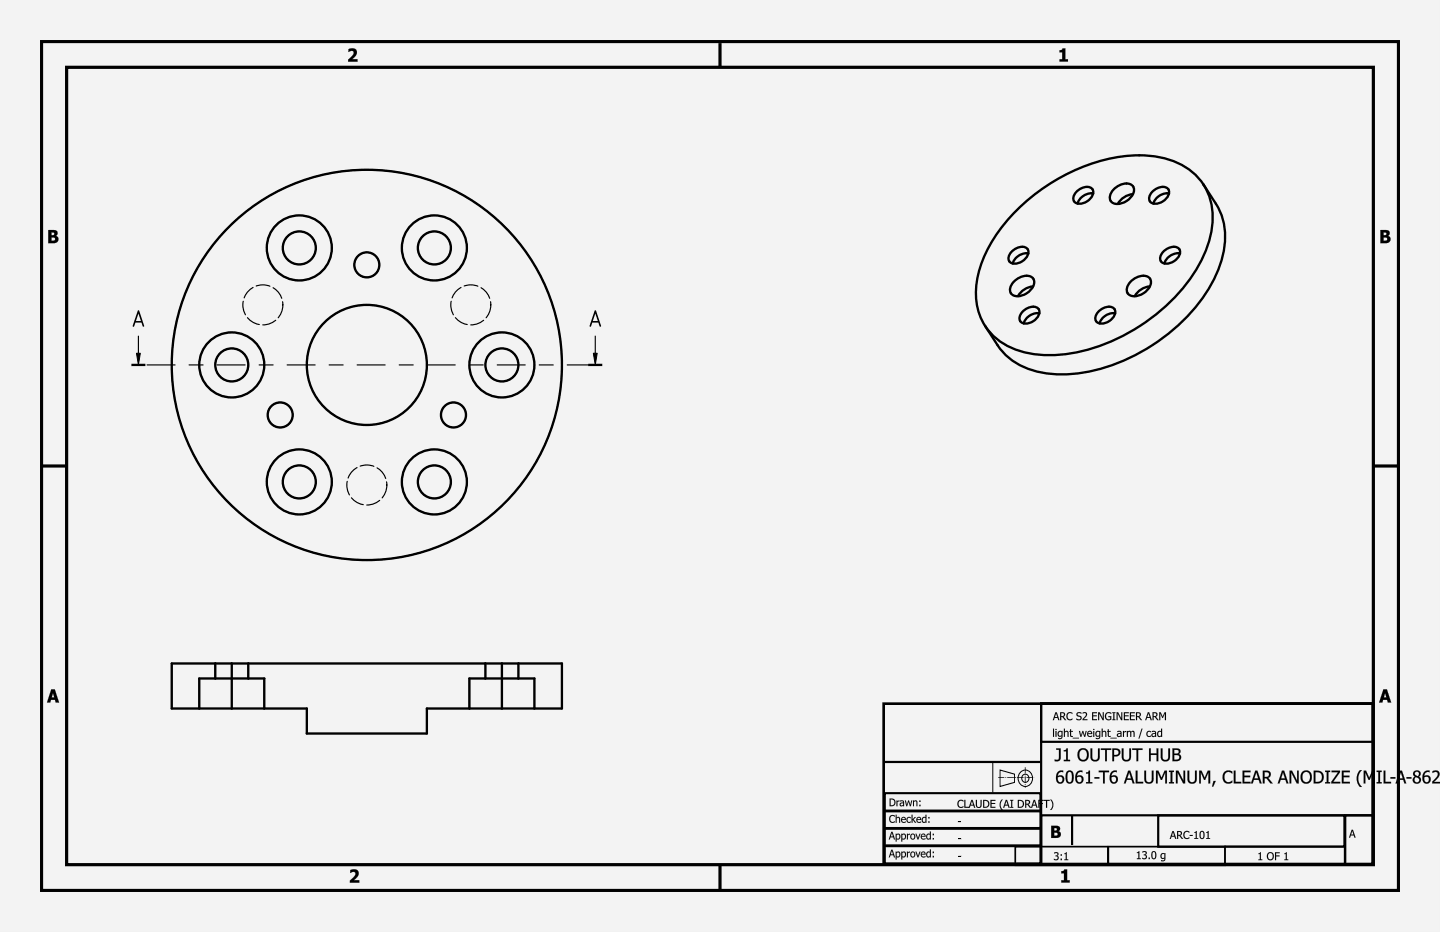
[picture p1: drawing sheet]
<svg xmlns="http://www.w3.org/2000/svg" width="432mm" height="279mm" viewBox="0 0 432 279" stroke-linecap="round" stroke-linejoin="round" font-family="sans-serif">
<path d="M0 0h431.8v279.4h-431.8z" fill-rule="evenodd" fill="#f1f3f5"/>
<g fill="#000">
<path d="M104.5 14.7a1.48 1.48 0 0 1 1.8-.1 1.48 1.48 0 0 1 .6 1.8l-1.3 1.4h1.6v.7h-2.8v-.6l1.1-1.1a.8 .8 0 0 0 .6-.9 .8 .8 0 0 0-.8-.6l-.8 .3zM317.7 15.1a.69 .69 0 0 0 .9-.6h.8v3.3h.8v.7h-2.5v-.7h.8v-2.1h-.8zM287.2 246.2h.9v.3h-.9zM287.4 251.4h.9v.3h-.9zM287.4 256.5h.9v.3h-.9zM105 260.8a1.48 1.48 0 0 1 1.9-.1 1.48 1.48 0 0 1 .5 1.8l-1.3 1.4h1.6v.7h-2.8v-.6l1.2-1.1a.8 .8 0 0 0 .5-.8 .8 .8 0 0 0-.7-.7l-.9 .3zM318.2 261.2a.69 .69 0 0 0 .9-.6h.9v3.3h.8v.7h-2.6v-.7h.8v-2.1h-.8z"/>
<path d="M0 0h431.8v279.4h-431.8zM0 0v279.4h431.8v-279.4z"/>
<path d="M104.5 14.7l.5-.1a1.44 1.44 0 0 1 2 .5 1.44 1.44 0 0 1-.6 2l-.8 .7 1.6-.1v.8h-2.8v-.7l1.1-1 .6-1-.5-.5-1.1 .3zM104.5 14.7v.9l.7-.3a.74 .74 0 0 1 .9 .4 .74 .74 0 0 1-.4 .9l-1.3 1.3v.6h2.8v-.7h-1.7l1.4-1.4 .1-.7-.3-.9-1-.3z"/>
<path d="M317.7 15h.6l.3-.5h.9l-.1 3.3 .9-.1v.8h-2.6v-.8h.8v-2h-.8zM317.7 15.1v.6h.8v2.1h-.8v.7h2.5v-.7h-.8v-3.3h-.8l-.2 .5z"/>
<path d="M14.5 69h1.3a1 1 0 0 1 1.4 .4 1 1 0 0 1-.5 1.3 1.14 1.14 0 0 1 .7 1.5 1.14 1.14 0 0 1-1.4 .7h-1.5zM15.4 69.7l.1 .8a.51 .51 0 0 0 .8-.5 .51 .51 0 0 0-.9-.3zM15.4 71.2v1h.3a.58 .58 0 0 0 .8-.6 .58 .58 0 0 0-.9-.4z"/>
<path d="M14.5 68.9l2 .1 .7 .4a.97 .97 0 0 1-.4 1.3l.5 .3a1.16 1.16 0 0 1-.2 1.6l-.6 .3h-2zM14.5 69v3.9l2.1-.1a1.08 1.08 0 0 0 .9-1 1.08 1.08 0 0 0-.8-1.1l.5-.6-.2-.8-.5-.3zM15.4 69.7v.8l.9-.2-.2-.6zM15.4 69.7h.7l.2 .3a.61 .61 0 0 1-.9 .5zM15.4 71.2v1l1.1-.3v-.5zM15.4 71.2h.9a.48 .48 0 0 1 .3 .5 .48 .48 0 0 1-.3 .4l-.9 .1z"/>
<path d="M413.9 69h1.4a1 1 0 0 1 1.3 .4 1 1 0 0 1-.4 1.3 1.14 1.14 0 0 1 .7 1.5 1.14 1.14 0 0 1-1.4 .7h-1.6zM414.9 69.7l.1 .8a.51 .51 0 0 0 .7-.5 .51 .51 0 0 0-.8-.3zM414.9 71.2v1h.3a.58 .58 0 0 0 .8-.6 .58 .58 0 0 0-.9-.4z"/>
<path d="M413.9 68.9l2 .1 .7 .4a.97 .97 0 0 1-.4 1.3 1.03 1.03 0 0 1 .8 .8 1.03 1.03 0 0 1-.4 1.1l-.7 .3h-2zM413.9 69v3.9l2.2-.1 .6-.4a1.17 1.17 0 0 0 .1-1.3l-.6-.3 .4-.4 .1-.5-.4-.7zM414.9 69.7v.8l.8-.2-.1-.6zM414.9 69.7a.56 .56 0 0 1 .7 0 .56 .56 0 0 1 0 .8 .56 .56 0 0 1-.7 0zM414.9 71.2v1l1-.3v-.5zM414.9 71.2h.8a.48 .48 0 0 1 .3 .5 .48 .48 0 0 1-.3 .4l-.8 .1z"/>
<path d="M15.4 206.6h1l1.3 4h-1l-.2-.8h-1.2l-.2 .8h-1zM15.4 206.7l-1.3 3.9h1l.2-.8h1.2l.2 .8h1l-1.3-3.9zM15.9 207.8l-.4 1.3h.8zM15.9 207.7l.4 1.4h-.8z"/>
<path d="M15.4 206.7h1l1.3 3.9h-1l-.2-.8h-1.2l-.2 .8h-1zM15.9 207.8l-.4 1.3h.8z"/>
<path d="M316.5 213.5h.4l.8 2.4h-.4l-.2-.7h-.9l-.2 .7h-.3zM316.5 213.5l-.8 2.4h.3l.2-.7h.9l.2 .7h.4l-.8-2.4zM316.7 213.9l-.4 1.1h.7zM316.7 213.8l.4 1.2h-.8zM317.9 213.5l1.2 .1a.69 .69 0 0 1 .3 .7 .69 .69 0 0 1-.5 .6l.9 1h-.5l-.7-1h-.4v1h-.3zM317.9 213.5v2.4h.3v-1h.4l.7 1h.4l-.8-1 .3-.3 .1-.7-.5-.3zM318.2 213.8v.9l.7-.1 .1-.6zM318.2 213.8l.8 .1-.1 .7-.7 .1zM320.1 213.8l.6-.3 .9 .2v.4l-.9-.3-.5 .5a.88 .88 0 0 0 0 1 .88 .88 0 0 0 .9 .3l.5-.3v.4l-.8 .2-.6-.1-.3-.4-.1-.9zM320.1 213.8l-.3 .7a1.26 1.26 0 0 0 .6 1.4l1.2-.2v-.3l-.6 .3-.6-.2-.3-.6 .1-.8 .6-.4 .8 .4v-.4l-.8-.2zM323 213.7l1.1-.1 .1 .4a.52 .52 0 0 0-.7-.3 .52 .52 0 0 0-.2 .7l.3 .2a.76 .76 0 0 1 .7 1 .76 .76 0 0 1-1.2 .3l-.4-.1v-.5l.8 .3h.4l.1-.3-.1-.3-.9-.3a.65 .65 0 0 1 0-1zM323 213.7l-.2 .7 .9 .5a.38 .38 0 0 1 .4 .4 .38 .38 0 0 1-.4 .3l-1-.2v.3l.4 .2 1-.2 .1-.9-.9-.3-.2-.4 .5-.4 .7 .3v-.4l-.7-.1zM324.6 213.6l.3-.1a.72 .72 0 0 1 .9 .2 .72 .72 0 0 1 0 .9l-.9 1h1.2v.3h-1.5v-.4l.9-1 .1-.4-.2-.3-.8 .2zM324.7 213.6v.3a.62 .62 0 0 1 .9 .1v.5l-1 1.1v.3h1.5v-.3h-1.2l.9-1 .1-.8-.4-.3zM327.5 213.5h1.5v.3h-1.2v.7l1.1-.1v.3h-1.1v.9h1.2v.3h-1.5zM327.5 213.5v2.4h1.4v-.3h-1.1v-.9h1.1v-.2h-1.1v-.7h1.1v-.3zM329.3 213.5h.4l1 1.9v-1.9h.3v2.4h-.4l-1-2v2h-.3zM329.3 213.5v2.4h.3v-2.1l1 2.1h.4v-2.4h-.3v1.9l-1-1.9zM331.6 213.8l1.1-.3 .5 .2v.4l-.1-.1a.94 .94 0 0 0-1.4 .2 .94 .94 0 0 0 .4 1.4h.8v-.6h-.5v-.3h.8v1l-.8 .2-.6-.1-.5-.9zM331.6 213.8l-.3 .9 .3 .9 .8 .3 .8-.2v-1h-.8v.3h.5v.6l-.5 .1-.5-.3-.3-.7 .4-.8 .6-.2 .6 .4v-.4l-.9-.2zM333.5 213.5h1v.3h-.3v1.8h.3v.3h-1v-.3h.3v-1.8h-.3zM333.5 213.5v.3h.4v1.9l-.4-.1v.3h1v-.3l-.4 .1v-1.9h.4v-.3zM334.8 213.5h.5l.9 1.9v-1.9h.3v2.4h-.3l-1.1-2v2h-.3zM334.8 213.5v2.4h.3v-2.1l1.1 2.1h.3v-2.4h-.3v1.9l-.9-1.9zM337 213.5h1.5v.3h-1.2v.7l1.1-.1v.3h-1.1v.9h1.2v.3h-1.5zM337 213.5v2.4h1.5v-.3h-1.2v-.9h1.1v-.2h-1.1v-.7h1.2v-.3zM338.8 213.5h1.5v.3h-1.2v.7l1.1-.1v.3h-1.1v.9h1.2v.3h-1.5zM338.8 213.5v2.4h1.5v-.3h-1.2v-.9h1.1v-.2h-1.1v-.7h1.2v-.3zM340.6 213.5h1l.5 .3a.71 .71 0 0 1-.5 1.1l.9 1h-.4l-.8-1h-.3v1h-.4zM340.6 213.5v2.4h.4l-.1-1h.4l.8 1h.4l-.9-1 .4-.3a.67 .67 0 0 0 0-.8 .67 .67 0 0 0-.8-.3zM341 213.8v.9l.6-.1 .2-.6zM340.9 213.8l.8 .1v.7l-.8 .1zM344.2 213.5h.4l.8 2.4h-.4l-.2-.7h-.9l-.2 .7h-.3zM344.2 213.5l-.8 2.4h.3l.2-.7h.9l.2 .7h.4l-.8-2.4zM344.4 213.9l-.4 1.1h.7zM344.4 213.8l.4 1.2h-.8zM345.6 213.5h1l.4 .3a.71 .71 0 0 1-.4 1.1l.9 1h-.5l-.7-1h-.4v1h-.3zM345.6 213.5v2.4h.3v-1h.4l.7 1h.4l-.8-1 .3-.3a.67 .67 0 0 0 .1-.8 .67 .67 0 0 0-.8-.3zM345.9 213.8v.9l.7-.1 .1-.6zM345.9 213.8l.8 .1-.1 .7-.7 .1zM347.6 213.5h.5l.5 1.3 .6-1.3h.5v2.4h-.4v-2l-.6 1.4h-.2l-.6-1.4v2h-.3zM347.6 213.5v2.4h.3v-2l.6 1.3h.2l.6-1.4v2.1h.3v-2.4h-.4l-.6 1.4-.6-1.4z"/>
<path d="M316.5 213.5h.4l.8 2.4h-.4l-.2-.7h-.9l-.2 .7h-.3zM316.7 213.8l-.4 1.2h.7zM317.9 213.5h.6a.69 .69 0 0 1 .9 .5 .69 .69 0 0 1-.5 .9l.8 1h-.4l-.7-1h-.4v1h-.3zM318.2 213.8v.9h.3a.45 .45 0 0 0 .6-.4 .45 .45 0 0 0-.6-.5zM320.1 213.8l1-.3 .5 .2v.4a.87 .87 0 0 0-1.3 0 .87 .87 0 0 0 0 1.2 .87 .87 0 0 0 1.3 .1v.3a1.22 1.22 0 0 1-1.7-.2 1.22 1.22 0 0 1 .2-1.7zM323 213.7l.9-.2 .4 .1-.1 .4a.53 .53 0 0 0-.7-.3 .53 .53 0 0 0-.2 .7l.1 .1a.78 .78 0 0 1 .9 .9 .78 .78 0 0 1-1.2 .5l-.4-.2v-.3a.64 .64 0 0 0 .8 .3 .64 .64 0 0 0 .5-.7 .99 .99 0 0 1-1.1-1.2zM324.7 213.6a.85 .85 0 0 1 1.2 .3 .85 .85 0 0 1-.5 1.2l-.5 .5h1.2v.3h-1.5v-.3l.7-.8a.57 .57 0 0 0 .3-.9 .57 .57 0 0 0-.9 .1zM327.5 213.5h1.4v.3h-1.1v.7h1.1v.2h-1.1v.9h1.1v.3h-1.4zM329.3 213.5h.4l1 1.9v-1.9h.3v2.4h-.4l-1-2v2h-.3zM331.6 213.8l1.1-.3 .5 .2v.4a.95 .95 0 0 0-1.6 .4 .95 .95 0 0 0 1.3 1.1v-.6h-.5v-.3h.8v1a1.25 1.25 0 0 1-1.7-.2 1.25 1.25 0 0 1 .1-1.7zM333.5 213.5h1v.3h-.3v1.8h.3v.3h-1v-.3h.3v-1.8h-.3zM334.8 213.5h.5l.9 1.9v-1.9h.3v2.4h-.3l-1.1-2v2h-.3zM337 213.5h1.5v.3h-1.2v.7h1.1v.2h-1.1v.9h1.2v.3h-1.5zM338.8 213.5h1.5v.3h-1.2v.7h1.1v.2h-1.1v.9h1.2v.3h-1.5zM340.6 213.5h.6a.69 .69 0 0 1 .9 .5 .69 .69 0 0 1-.5 .9l.9 1h-.4l-.8-1h-.3v1h-.4zM341 213.8v.9h.2a.45 .45 0 0 0 .6-.4 .45 .45 0 0 0-.5-.5zM344.2 213.5h.4l.8 2.4h-.4l-.2-.7h-.9l-.2 .7h-.3zM344.4 213.8l-.4 1.2h.7zM345.6 213.5h.6a.69 .69 0 0 1 .9 .5 .69 .69 0 0 1-.5 .9l.8 1h-.4l-.7-1h-.4v1h-.3zM345.9 213.8v.9h.3a.45 .45 0 0 0 .6-.4 .45 .45 0 0 0-.6-.5zM347.6 213.5h.4l.6 1.3 .6-1.3h.4v2.4h-.3v-2l-.6 1.3h-.2l-.6-1.3v2h-.3z"/>
<path d="M414.8 206.6h1.1l1.3 4h-1l-.3-.8h-1.2l-.2 .8h-1zM414.8 206.7l-1.3 3.9h1l.2-.8h1.3l.2 .8h1l-1.3-3.9zM415.3 207.8l-.3 1.3h.7zM415.3 207.7l.5 1.4h-.9z"/>
<path d="M414.8 206.7h1.1l1.3 3.9h-1l-.3-.8h-1.2l-.2 .8h-1zM415.3 207.8l-.3 1.3h.7z"/>
<path d="M315.8 218.4h.3v2.5h-.3zM316.5 219.1h.3v1.8h-.3zM316.5 218.5h.3v.3h-.3zM317.6 219.5a.59 .59 0 0 0-.1 .9 .59 .59 0 0 0 .8 0v-.9zM317.4 219.3l.3-.2h.9v1.6a.88 .88 0 0 1-1.3 .8v-.3a.63 .63 0 0 0 .7 .1 .63 .63 0 0 0 .3-.6 .83 .83 0 0 1-1.2-.2 .83 .83 0 0 1 .3-1.2zM319 218.4h.3v.9a.6 .6 0 0 1 .7-.2 .6 .6 0 0 1 .4 .7v1.1h-.3v-1.3l-.3-.2-.5 .2v1.3h-.3zM320.9 218.6h.3v.5h.5v.3h-.5v1.2h.5a.44 .44 0 0 1-.5 .3 .44 .44 0 0 1-.3-.5v-1h-.2zM321.7 221.2h1.8v.2h-1.8zM323.5 219.1h.3l.4 1.4 .4-1.4h.2l.5 1.4 .2-1.4h.3l-.4 1.8h-.3l-.4-1.4-.4 1.4h-.3zM326.2 219.3a.75 .75 0 0 1 1-.1 .75 .75 0 0 1 .3 .9h-1.2a.7 .7 0 0 0 .4 .5 .7 .7 0 0 0 .8-.1v.3a.98 .98 0 0 1-1.3-.2 .98 .98 0 0 1 0-1.3zM326.4 219.5l-.1 .3h.9l-.2-.4zM327.8 219.1h.3v1.8h-.3zM327.8 218.5h.3v.3h-.3zM328.9 219.5a.59 .59 0 0 0-.1 .9 .59 .59 0 0 0 .8 0v-.9zM328.7 219.3l.3-.2h.9v1.6a.88 .88 0 0 1-1.3 .8v-.3a.63 .63 0 0 0 .7 .1 .63 .63 0 0 0 .3-.6 .83 .83 0 0 1-1.1-.2 .83 .83 0 0 1 .2-1.2zM330.4 218.4h.3v.9a.6 .6 0 0 1 .7-.2 .6 .6 0 0 1 .3 .7v1.1h-.3v-1.3l-.3-.2-.4 .2v1.3h-.3zM332.2 218.6h.3v.5h.5v.3h-.5v1.2h.5a.44 .44 0 0 1-.5 .3 .44 .44 0 0 1-.3-.5v-1h-.2zM333 221.2h1.8v.2h-1.8zM335.3 220.2a.4 .4 0 0 0 .2 .5 .4 .4 0 0 0 .5-.2v-.5zM335 219.2l.6-.1a.58 .58 0 0 1 .7 .6v1.2h-.3v-.2a.64 .64 0 0 1-.9 .2 .64 .64 0 0 1-.2-.9 .64 .64 0 0 1 .9-.2l.2-.1-.1-.3-.9 .1zM336.7 219.1h.3v.3l.7-.3v.4l-.7 .2v1.2h-.3zM337.9 219.1h.3v.2a.55 .55 0 0 1 1 .1l.4-.3 .5 .1 .1 1.7h-.3v-1a.37 .37 0 0 0-.2-.5 .37 .37 0 0 0-.5 .3v1.2h-.3v-1.3l-.3-.2-.4 .2v1.3h-.3zM342.3 218.4h.3l-.9 3h-.3zM344 219.3l.1-.1a.6 .6 0 0 1 1 .4 .64 .64 0 0 0-.9 0 .64 .64 0 0 0 0 .9 .64 .64 0 0 0 .9 0v.3a.93 .93 0 0 1-1.2-.2 .93 .93 0 0 1 .1-1.3zM345.6 220.2a.4 .4 0 0 0 .2 .5 .4 .4 0 0 0 .6-.2v-.5zM345.4 219.2l.5-.1a.58 .58 0 0 1 .8 .6v1.2h-.3v-.2a.64 .64 0 0 1-.9 .2 .64 .64 0 0 1-.2-.9 .64 .64 0 0 1 .8-.2l.3-.1-.2-.3-.8 .1zM347.2 219.3l.4-.2 .6 .1v-.8h.3v2.5h-.3v-.2a.75 .75 0 0 1-1 .1 .75 .75 0 0 1-.2-1zM347.4 219.5a.6 .6 0 0 0-.1 .9 .6 .6 0 0 0 .9 .1v-1z"/>
<path d="M315.7 218.4h.4v2.5h-.4zM315.8 218.4v2.5h.3v-2.5zM316.5 219.1h.3v1.8h-.3zM316.5 219.1v1.8h.3v-1.8zM316.5 218.5h.3v.4h-.3zM316.5 218.5v.3h.3v-.3zM317.6 219.5l-.1 .9h.8v-.9zM317.5 219.5l.8-.1v1a.6 .6 0 0 1-.9 0 .6 .6 0 0 1 .1-.9zM317.3 219.3l.4-.2h.9v1.6a.93 .93 0 0 1-1.3 .8v-.3h.9l.1-.5a.68 .68 0 0 1-1 0l-.2-.7zM317.4 219.3a.85 .85 0 0 0-.3 1.1 .85 .85 0 0 0 1 .4l.2-.2a.6 .6 0 0 1-.3 .7 .6 .6 0 0 1-.7-.1v.3h1l.3-.8v-1.6h-.9zM319 218.4h.3v.9l.6-.2 .5 .3v1.5h-.3v-1.4l-.3-.1-.5 .2v1.3h-.3zM319 218.4v2.5h.3v-1.3l.5-.2 .3 .2v1.3h.3v-1.1a.59 .59 0 0 0-.4-.7 .59 .59 0 0 0-.7 .3v-1zM320.9 218.6h.3v.5h.5v.3h-.5v1l.1 .3 .4-.1v.3h-.5l-.3-.2v-1.3h-.3zM320.9 218.6v.6l-.2-.1v.3h.2v1.3l.8 .2v-.3h-.5l-.1-.4v-.8h.6v-.3l-.6 .1 .1-.6zM321.7 221.2h1.8v.2h-1.8zM321.7 221.2v.2h1.8v-.2zM323.5 219.1h.4l.3 1.4 .4-1.4h.2l.5 1.4 .2-1.4h.4l-.5 1.8h-.3l-.4-1.4-.4 1.4h-.3zM323.5 219.1l.5 1.8h.3l.4-1.4 .4 1.4h.3l.4-1.8h-.3l-.2 1.5-.5-1.5h-.2l-.4 1.5-.4-1.5zM326.2 219.3l.9-.2 .4 .6v.4h-1.2a.56 .56 0 0 0 .8 .6l.4-.2v.3a.99 .99 0 0 1-1.3-.2 .99 .99 0 0 1 0-1.3zM326.2 219.4l-.2 .9 .6 .6 .9-.1v-.3l-.8 .2-.4-.7 1.2 .1-.1-.6a.71 .71 0 0 0-1.2-.1zM326.4 219.5l-.1 .3h.9l-.2-.4zM326.4 219.5l.6-.1 .2 .4h-.9zM327.8 219.1h.3v1.8h-.3zM327.8 219.1v1.8h.3v-1.8zM327.8 218.5h.4v.4h-.4zM327.8 218.5v.3h.3v-.3zM328.9 219.5v.9h.7v-.9zM328.9 219.5l.7-.1v1a.6 .6 0 0 1-.8 0 .6 .6 0 0 1 .1-.9zM328.7 219.3l.3-.2h.9v1.6a.93 .93 0 0 1-1.3 .8v-.3h.9l.1-.5a.68 .68 0 0 1-1 0l-.2-.7zM328.7 219.3a.85 .85 0 0 0-.2 1.1 .85 .85 0 0 0 .9 .4l.2-.2a.6 .6 0 0 1-.2 .7 .6 .6 0 0 1-.8-.1v.3h1l.3-.8v-1.6h-.8zM330.3 218.4h.4v.9l.5-.2 .5 .3 .1 1.5h-.4v-1.2l-.3-.3-.4 .2v1.3h-.4zM330.4 218.4v2.5h.3l-.1-1.3a.44 .44 0 0 1 .6-.3 .44 .44 0 0 1 .3 .6l-.1 1h.3v-1.1a.59 .59 0 0 0-.4-.7 .59 .59 0 0 0-.7 .3l.1-1zM332.2 218.6h.3v.5h.6v.3h-.6v1l.1 .3 .5-.1v.3h-.6l-.3-.2v-1.3h-.2zM332.2 218.6v.6l-.2-.1v.3h.2l.1 1.3 .7 .2v-.3h-.4l-.1-.4v-.8h.5v-.3l-.5 .1v-.6zM333 221.2h1.8v.2h-1.8zM333 221.2v.2h1.8v-.2zM335.3 220.2v.4l.7-.1v-.5zM335.3 220.2l.7-.2v.5a.41 .41 0 0 1-.5 .2 .41 .41 0 0 1-.2-.5zM335 219.2l.9-.1 .4 .3v1.5h-.3v-.2l-.2 .2a.58 .58 0 0 1-.7-.1 .58 .58 0 0 1-.1-.7l1-.4-.2-.3-.8 .1zM335 219.2v.3l.8-.1 .2 .4a.72 .72 0 0 0-.9 .1 .72 .72 0 0 0 0 .9l.5 .1 .4-.2v.2h.3l-.1-1.6-.3-.2zM336.7 219.1h.4l-.1 .3 .7-.3v.4l-.7 .2 .1 1.2h-.4zM336.7 219.1v1.8h.3v-1.3l.7-.1v-.4l-.7 .3v-.3zM337.9 219.1h.3v.2l.6-.2 .4 .3 .3-.3 .5 .1 .2 .4v1.3h-.3v-1.3l-.3-.2-.4 .2v1.3h-.3v-1.3l-.3-.2-.4 .2v1.3h-.3zM337.9 219.1v1.8h.3v-1.3l.4-.2 .3 .2v1.3h.3v-1.3l.4-.2 .3 .2v1.3h.3v-1.5l-.2-.2-.4-.1-.4 .3-.4-.3-.6 .3v-.3zM342.3 218.4h.3l-.9 3h-.3zM342.3 218.4l-.9 3h.3l.9-2.9zM344 219.3l.7-.2 .4 .1v.4l-.2-.2a.63 .63 0 0 0-.8 .3 .63 .63 0 0 0 .1 .8l.4 .2 .5-.2v.3l-.5 .2-.6-.3-.3-.7zM344 219.3a1.04 1.04 0 0 0 .3 1.6l.8-.1v-.3a.65 .65 0 0 1-1 0 .65 .65 0 0 1 .1-1l.4-.2 .5 .3v-.4l-.7-.1zM345.6 220.2v.4l.8-.1v-.5zM345.6 220.2l.8-.2v.5a.41 .41 0 0 1-.6 .2 .41 .41 0 0 1-.2-.5zM345.4 219.2l.8-.1 .4 .3 .1 1.5h-.4l.1-.2-.3 .2a.58 .58 0 0 1-.7-.1 .58 .58 0 0 1-.1-.7l1.1-.4-.3-.3-.7 .1zM345.4 219.2v.3l.8-.1 .2 .4a.72 .72 0 0 0-.9 .1 .72 .72 0 0 0-.1 .9l.6 .1 .4-.2v.2h.3l-.2-1.6-.3-.2zM347.2 219.3l.4-.2 .6 .1-.1-.8h.4v2.5h-.4v-.2l-.6 .3-.4-.3-.1-.7zM347.2 219.3l-.2 .7 .2 .7 .4 .3 .6-.3v.2h.3v-2.5h-.3v.8l-.6-.1zM347.4 219.5v1l.5 .1 .3-.1v-1zM347.4 219.5l.8-.1v1.1a.59 .59 0 0 1-.9 0 .59 .59 0 0 1 0-.8z"/>
<path d="M316.7 224.4h1.4v2.8a1.26 1.26 0 0 1-1.8 1v-.5l.2 .1a.67 .67 0 0 0 .8-.1 .67 .67 0 0 0 .2-.7v-2.2h-.8zM319 224.9l.6-.1 .2-.4h.4v3.4h.7v.4h-1.9v-.4h.7v-2.6h-.7zM323.6 224.8a1.79 1.79 0 0 1 2.3-.2 1.79 1.79 0 0 1 .5 2.3 1.72 1.72 0 0 1-2.1 1.3 1.72 1.72 0 0 1-1.2-2.2zM324.1 225l-.4 .6a1.43 1.43 0 0 0 .1 1.6 1.43 1.43 0 0 0 1.5 .5 1.57 1.57 0 0 0 .7-1.8 1.57 1.57 0 0 0-1.5-1.1zM327 224.4h.5v2.4a.89 .89 0 0 0 .9 1 .89 .89 0 0 0 .9-1v-2.4h.5v2.4a1.38 1.38 0 0 1-1.4 1.5 1.38 1.38 0 0 1-1.4-1.5zM330.1 224.4h3.1v.4h-1.3v3.4h-.5v-3.4h-1.3zM333.5 224.4h1a1.22 1.22 0 0 1 1.5 1.2 1.22 1.22 0 0 1-1.5 1.2h-.4v1.4h-.6zM334.1 224.8v1.5a.87 .87 0 0 0 1.2-.2 .87 .87 0 0 0-.3-1.2zM336.4 224.4h.5v2.4a.89 .89 0 0 0 .9 1 .89 .89 0 0 0 .8-1v-2.4h.5v2.4a1.38 1.38 0 0 1-1.3 1.5 1.38 1.38 0 0 1-1.4-1.5zM339.5 224.4h3.1v.4h-1.3v3.4h-.5v-3.4h-1.3zM344.6 224.4h.5v1.5h1.7v-1.5h.5v3.8h-.5v-1.9h-1.7v1.9h-.5zM348.1 224.4h.5v2.4a.89 .89 0 0 0 .8 1 .89 .89 0 0 0 .9-1v-2.4h.5v2.4a1.38 1.38 0 0 1-1.3 1.5 1.38 1.38 0 0 1-1.4-1.5zM351.6 224.4h1a.95 .95 0 0 1 1.3 .4 .95 .95 0 0 1-.4 1.3 1.13 1.13 0 0 1 .6 1.4 1.13 1.13 0 0 1-1.4 .7h-1.1zM352.1 224.8v1.1h.6a.61 .61 0 0 0 .8-.6 .61 .61 0 0 0-.9-.5zM352.1 226.3v1.5h.4a.77 .77 0 0 0 1.1-.6 .77 .77 0 0 0-.9-.9z"/>
<path d="M316.7 224.3h1.4v2.9a1.34 1.34 0 0 1-1.9 1v-.5l1 .1 .3-.5v-2.5h-.8zM316.7 224.4v.4h.9v2.4l-.4 .6-.9-.1v.5h.3l1.1-.2 .3-.8 .1-2.8zM319 224.9l.6-.1 .2-.5h.4v3.5h.7v.4h-1.9v-.4h.7v-2.6l-.7 .1zM319 224.9v.3h.7v2.6h-.7v.4h1.9v-.4h-.7v-3.4h-.4a.56 .56 0 0 1-.8 .5zM323.5 224.8l.8-.5 1.2 .1a2.3 2.3 0 0 1 .5 3.4 1.69 1.69 0 0 1-1.9 .3l-.6-.3-.4-.9v-1.2zM323.6 224.8a2.16 2.16 0 0 0 .9 3.4 1.55 1.55 0 0 0 1.8-1.1l.1-1.4-.4-.9a1.73 1.73 0 0 0-2.4 0zM323.9 225.1l-.2 .5a1.32 1.32 0 0 0 .2 1.7 1.32 1.32 0 0 0 1.7 .1l.3-.8-.1-1a1.1 1.1 0 0 0-.8-.8 1.1 1.1 0 0 0-1.1 .3zM324 225l1.1-.2 .7 .6a1.49 1.49 0 0 1 .1 1.7 1.49 1.49 0 0 1-1.6 .7l-.5-.6-.2-.6 .1-1zM327 224.3h.5v2.7l.3 .6 .8 .2 .5-.3 .1-3.2h.6v2.5a1.37 1.37 0 0 1-.6 1.3 1.37 1.37 0 0 1-1.4 .1l-.6-.4-.2-.6zM327 224.4v2.6l.4 .9 1 .3 1-.3 .4-1.1v-2.4h-.5v2.4a.92 .92 0 0 1-.5 1 .92 .92 0 0 1-1.1-.3l-.2-3.1zM330.1 224.3h3.1v.6l-1.3-.1v3.4h-.5v-3.4l-1.3 .1zM330.1 224.4v.4h1.3v3.4h.5v-3.4h1.3v-.4zM333.5 224.3l2 .3a1.32 1.32 0 0 1 .2 1.7 1.32 1.32 0 0 1-1.6 .5v1.4h-.6zM333.5 224.4v3.8h.6l-.1-1.5h1.2l.4-.3 .4-.9-.2-.5-.4-.4zM334.1 224.8v1.5l1.1-.2 .2-.6-.2-.5zM334 224.8h.9a.75 .75 0 0 1 .6 .8 .75 .75 0 0 1-.6 .7l-.9 .1zM336.4 224.3h.5v2.7l.3 .6 .8 .2 .5-.3 .1-3.2h.6v2.5a1.37 1.37 0 0 1-.6 1.3 1.37 1.37 0 0 1-1.4 .1l-.6-.4-.2-.6zM336.4 224.4v2.6l.3 .9 1.1 .3 1-.3 .3-.9v-2.6h-.5l.1 2.4a.92 .92 0 0 1-.5 1 .92 .92 0 0 1-1.2-.3l-.1-3.1zM339.5 224.3h3.1v.6l-1.3-.1v3.4h-.5v-3.4l-1.3 .1zM339.5 224.4v.4h1.3v3.4h.5v-3.4h1.3v-.4zM344.5 224.3h.6v1.6h1.7v-1.6h.6v3.9h-.6v-1.9h-1.7v1.9h-.6zM344.6 224.4v3.8h.5l-.1-1.9h1.8v1.9h.5v-3.8h-.5v1.5h-1.8l.1-1.5zM348.1 224.3h.5v2.7l.3 .6 .8 .2 .5-.3 .1-3.2h.6v2.5a1.37 1.37 0 0 1-.6 1.3 1.37 1.37 0 0 1-1.4 .1l-.6-.4-.2-.6zM348.1 224.4v2.6l.3 .9 1.1 .3 1-.3 .3-1.1v-2.4h-.5l.1 2.4a.92 .92 0 0 1-.6 1 .92 .92 0 0 1-1.1-.3l-.1-3.1zM351.6 224.3h1a.95 .95 0 0 1 1.3 .5 .95 .95 0 0 1-.4 1.2v.1a1.03 1.03 0 0 1 .4 1.7l-.8 .4h-1.5zM351.6 224.4v3.8l1.7-.1 .6-.3 .2-.6-.1-.8-.6-.3 .4-.4 .1-.9-.7-.4zM352.1 224.8v1.1h.9l.4-.3-.1-.7zM352.1 224.8h.9l.4 .3a.64 .64 0 0 1-.1 .7 .64 .64 0 0 1-.6 .1h-.6zM352.1 226.3v1.5l.9-.1 .6-.3v-.7l-.3-.2zM352.1 226.3l1.2 .1a.8 .8 0 0 1 .2 1.1 .8 .8 0 0 1-1 .3h-.4z"/>
<path d="M317.2 231.4l1.3-.4h.3v.5a1.13 1.13 0 0 0-1.6 1.2 1.24 1.24 0 0 1 1.8 .6 1.24 1.24 0 0 1-1 1.6 1.24 1.24 0 0 1-1.3-1.4 2.68 2.68 0 0 1 .5-2.1zM317.2 233.1a.87 .87 0 0 0 .2 1.1 .87 .87 0 0 0 1.1-.1 .86 .86 0 0 0-.2-1.1 .86 .86 0 0 0-1.1 .1zM320 231.2a1.22 1.22 0 0 1 1.4 0 1.22 1.22 0 0 1 .5 1.3 1.8 1.8 0 0 1-1.2 2.4 1.5 1.5 0 0 1-1.2-1.9l.2-1.3zM320.4 231.5a2.87 2.87 0 0 0 .1 3 1.24 1.24 0 0 0 .9-1.8v-.2a.77 .77 0 0 0-.2-.9 .77 .77 0 0 0-.8-.1zM323 231.4l1.3-.4h.3l-.1 .5a1.13 1.13 0 0 0-1.6 1.2 1.24 1.24 0 0 1 1.9 .6 1.24 1.24 0 0 1-1 1.6 1.24 1.24 0 0 1-1.4-1.4 2.68 2.68 0 0 1 .6-2.1zM322.9 233.1a.87 .87 0 0 0 .2 1.1 .87 .87 0 0 0 1.2-.1 .86 .86 0 0 0-.2-1.1 .86 .86 0 0 0-1.2 .1zM325.7 231.6l.5-.1 .2-.5h.4v3.5h.7v.4h-1.8v-.4h.7v-2.6h-.7zM328.2 233h1.4v.4h-1.4zM329.5 231h3.1v.5h-1.3v3.4h-.5v-3.4h-1.3zM333.3 231.4l1.3-.4h.3v.5a1.13 1.13 0 0 0-1.6 1.2 1.24 1.24 0 0 1 1.8 .6 1.24 1.24 0 0 1-1 1.6 1.24 1.24 0 0 1-1.3-1.4 2.68 2.68 0 0 1 .5-2.1zM333.3 233.1a.87 .87 0 0 0 .2 1.1 .87 .87 0 0 0 1.1-.1 .86 .86 0 0 0-.2-1.1 .86 .86 0 0 0-1.1 .1zM338.3 231h.6l1.3 3.9h-.5l-.4-1.1h-1.4l-.4 1.1h-.5zM338.6 231.6l-.6 1.8h1.2zM340.6 231h.5v3.4h1.7v.5h-2.2zM343.1 231h.6v2.4a.89 .89 0 0 0 .8 1.1 .89 .89 0 0 0 .9-1.1v-2.4h.5v2.4a1.38 1.38 0 0 1-1.4 1.5 1.38 1.38 0 0 1-1.4-1.5zM346.7 231h.6l1 2.2 .9-2.2h.7v3.9h-.5v-3.3l-1 2.2h-.3l-1-2.2v3.3h-.4zM350.5 231h1.5v.4h-.5v3.1h.5v.4h-1.5v-.4h.5v-3.1h-.5zM352.6 231h.7l1.6 3.1v-3.1h.5v3.9h-.6l-1.7-3.3v3.3h-.5zM356.1 231h.5v2.4a.89 .89 0 0 0 .9 1.1 .89 .89 0 0 0 .8-1.1v-2.4h.6v2.4a1.38 1.38 0 0 1-1.4 1.5 1.38 1.38 0 0 1-1.4-1.5zM359.6 231h.7l.9 2.2 1-2.2h.7v3.9h-.5v-3.3l-1 2.2h-.3l-1-2.2v3.3h-.5zM363.9 234.1h.6l-.7 1.7h-.4zM367.1 231.5l.7-.5h.9l.8 .3v.6a1.39 1.39 0 0 0-1.8-.3 1.39 1.39 0 0 0-.5 1.8 1.3 1.3 0 0 0 1 1.1 1.3 1.3 0 0 0 1.3-.5v.6a1.9 1.9 0 0 1-2.4-.1 1.9 1.9 0 0 1-.4-2.4zM370 231h.5v3.4h1.7v.5h-2.2zM372.6 231h2.4v.5h-1.9v1h1.8v.5h-1.8v1.4h1.9v.5h-2.4zM376.4 231h.6l1.3 3.9h-.5l-.4-1.1h-1.4l-.4 1.1h-.5zM376.7 231.6l-.6 1.8h1.2zM378.7 231h1a1.12 1.12 0 0 1 1.3 .8 1.12 1.12 0 0 1-.7 1.4l1.3 1.7h-.6l-1.2-1.6h-.6v1.6h-.5zM379.2 231.5v1.4a.86 .86 0 0 0 1.1-.1 .86 .86 0 0 0 0-1.2zM384.4 231h.7l1.2 3.9h-.5l-.3-1.1h-1.5l-.3 1.1h-.6zM384.7 231.6l-.6 1.8h1.2zM386.7 231h.7l1.6 3.1v-3.1h.4v3.9h-.5l-1.7-3.3v3.3h-.5zM390.5 231.5a1.79 1.79 0 0 1 2.2-.2 1.79 1.79 0 0 1 .6 2.2 1.72 1.72 0 0 1-2.1 1.4 1.72 1.72 0 0 1-1.2-2.3zM390.9 231.7l-.3 .6a1.43 1.43 0 0 0 .1 1.6 1.43 1.43 0 0 0 1.5 .5 1.57 1.57 0 0 0 .7-1.8 1.57 1.57 0 0 0-1.6-1.2zM393.9 231h.9a1.92 1.92 0 0 1 2.1 1.9 1.92 1.92 0 0 1-2.1 2h-.9zM394.4 231.5v2.9a1.53 1.53 0 0 0 2-1.4 1.53 1.53 0 0 0-2-1.5zM397.4 231h1.4v.4h-.5v3.1h.5v.4h-1.4v-.4h.4v-3.1h-.4zM399.3 231h2.5v.5l-2 2.9h2.1v.5h-2.7v-.5l2-2.9h-1.9zM402.4 231h2.4v.5h-1.9v1h1.7v.5h-1.7v1.4h1.9v.5h-2.4zM407.8 230.9h.6a3.5 3.5 0 0 0 0 5 1.29 1.29 0 0 1-1.3-1.1 3.8 3.8 0 0 1 .7-3.9zM408.9 231h.7l1 2.2 .9-2.2h.7v3.9h-.5v-3.3l-1 2.2h-.3l-1-2.2v3.3h-.5zM412.8 231h1.5v.4h-.5v3.1h.5v.4h-1.5v-.4h.5v-3.1h-.5zM414.9 231h.5v3.4h1.7v.5h-2.2zM417 233h1.4v.4h-1.4zM419.8 231h.6l1.3 3.9h-.6l-.3-1.1h-1.5l-.3 1.1h-.5zM420.1 231.6l-.6 1.8h1.2zM421.8 233h1.4v.4h-1.4zM424.4 231.5a.67 .67 0 0 0 0 1 .67 .67 0 0 0 1-.2 .67 .67 0 0 0-.3-.9zM424.4 233.1a.77 .77 0 0 0-.3 1 .77 .77 0 0 0 1 .4 .77 .77 0 0 0 .4-1zM424 231.2a1.08 1.08 0 0 1 1.7 0 1.08 1.08 0 0 1-.3 1.6 1.15 1.15 0 0 1 .3 1.8 1.15 1.15 0 0 1-1.8-.1 1.15 1.15 0 0 1 .4-1.7 .92 .92 0 0 1-.3-1.6zM427.1 231.4l1.3-.4h.3v.5a1.13 1.13 0 0 0-1.6 1.2 1.24 1.24 0 0 1 1.8 .6 1.24 1.24 0 0 1-1 1.6 1.24 1.24 0 0 1-1.4-1.4 2.68 2.68 0 0 1 .6-2.1zM427.1 233.1a.87 .87 0 0 0 .2 1.1 .87 .87 0 0 0 1.1-.1 .86 .86 0 0 0-.2-1.1 .86 .86 0 0 0-1.1 .1zM429.6 231.2a1.34 1.34 0 0 1 2 .3 1.34 1.34 0 0 1-.6 1.9l-1 1h1.8v.5h-2.3v-.6l.8-.7a1.53 1.53 0 0 0 .7-2l-.6-.2-.8 .3zM431.8 231v3.9zM431.8 231v3.9zM431.8 231v3.9zM431.8 231v3.9zM431.8 231.5v1.5zM431.8 231v3.9zM431.8 231v3.9zM431.8 231v3.9zM431.8 230.9v5z"/>
<path d="M317.2 231.4l.6-.4h.8h.2v.5a1.1 1.1 0 0 0-1.6 1.2l.5-.3h.7a1.31 1.31 0 0 1 .4 2.2l-.9 .4-.8-.4a2.67 2.67 0 0 1-.3-2.3zM317.1 231.6l-.4 1.9 .3 .9 .4 .4h1l.6-.6v-1.2l-.3-.3a1.3 1.3 0 0 0-1.6 0l.4-1 .5-.3 .8 .1v-.5l-1 .1zM317.2 233.1l.3 1.2 .4 .2 .5-.2a.85 .85 0 0 0 0-1.2 .85 .85 0 0 0-1.2 0zM317.2 233l.9-.2 .4 .4a.78 .78 0 0 1 0 1.1 .78 .78 0 0 1-1.1 0zM320 231.2a1.25 1.25 0 0 1 1.4-.1 1.25 1.25 0 0 1 .6 1.4 1.82 1.82 0 0 1-1.3 2.5l-.9-.5a4 4 0 0 1 0-3.1zM320 231.3a3.1 3.1 0 0 0 .2 3.5l.8 .1 .6-.5a4.1 4.1 0 0 0 .1-2.9 1.14 1.14 0 0 0-1.7-.2zM320.4 231.5l-.2 .3a3.8 3.8 0 0 0 .2 2.6l.5 .1 .3-.2 .2-1.8a.75 .75 0 0 0-.2-.8 .75 .75 0 0 0-.8-.2zM320.4 231.5l.6-.1 .3 .4 .2 1.1-.2 1.2a.59 .59 0 0 1-.6 .4 .59 .59 0 0 1-.5-.4l-.1-1.8zM323 231.4l.6-.4h.8h.2l-.1 .5a1.1 1.1 0 0 0-1.5 1.2l.5-.3h.6a1.31 1.31 0 0 1 .4 2.2l-1 .4-.6-.3-.3-.4-.2-1.7zM322.8 231.6a2.53 2.53 0 0 0 .4 3.2h.9l.7-.6v-1.2l-.3-.3a1.3 1.3 0 0 0-1.6 0l.4-1 .5-.3 .8 .1v-.5l-1 .1zM322.9 233.1l.3 1.2 .5 .2 .5-.2a.85 .85 0 0 0 0-1.2 .85 .85 0 0 0-1.2 0zM322.9 233l1-.2 .4 .4a.78 .78 0 0 1-.1 1.1 .78 .78 0 0 1-1 0zM325.6 231.5h.6l.2-.5h.5l-.1 3.5 .7-.1v.5h-1.9v-.5h.8v-2.5h-.8zM325.7 231.6v.3h.7v2.6h-.7v.4h1.8v-.4h-.7v-3.5h-.4a.56 .56 0 0 1-.7 .6zM328.2 232.9h1.5v.5h-1.5zM328.2 233v.4h1.4v-.4zM329.5 231h3.1v.5h-1.3v3.4h-.6l.1-3.4h-1.3zM329.5 231v.5h1.3v3.4h.5l-.1-3.4h1.4v-.5zM333.3 231.4l.6-.4h.8h.2v.5a1.1 1.1 0 0 0-1.6 1.2l.5-.3h.7a1.31 1.31 0 0 1 .4 2.2l-.9 .4-.9-.4a2.67 2.67 0 0 1-.3-2.3zM333.2 231.6l-.4 1.9 .3 .9 .4 .4h1l.6-.6v-1.2l-.3-.3a1.3 1.3 0 0 0-1.6 0l.4-1 .5-.3 .8 .1v-.5l-1 .1zM333.3 233.1l.3 1.2 .4 .2 .5-.2a.85 .85 0 0 0 0-1.2 .85 .85 0 0 0-1.2 0zM333.2 233l1-.2 .4 .4a.78 .78 0 0 1 0 1.1 .78 .78 0 0 1-1.1 0zM338.3 231h.6l1.3 3.9h-.5l-.4-1.1h-1.4l-.4 1.1h-.5zM338.3 231l-1.3 3.9h.5l.3-1.1h1.5l.4 1.1h.5l-1.3-3.9zM338.6 231.6l-.6 1.8h1.2zM338.6 231.5l.6 1.9h-1.2zM340.5 231h.6v3.4h1.7v.5h-2.3zM340.6 231v3.9h2.2v-.5h-1.8l.1-3.4zM343.1 231h.6v2.7l.3 .6 .7 .2 .5-.3 .2-3.2h.5v2.4a1.37 1.37 0 0 1-.5 1.3 1.37 1.37 0 0 1-1.5 .1l-.5-.3-.2-.6zM343.1 231l.1 2.7 .3 .9 1 .3 1-.3 .4-1.2v-2.4h-.5v2.4a.92 .92 0 0 1-.5 1.1 .92 .92 0 0 1-1.1-.3l-.1-3.2zM346.6 231h.8l.9 2.2 .9-2.2h.7v3.9h-.5v-3.3l-1 2.2h-.3l-1-2.2 .1 3.3h-.6zM346.7 231v3.9h.4v-3.3l1 2.2h.3l1-2.2v3.3h.5v-3.9h-.7l-.9 2.2-1-2.2zM350.5 231h1.5v.5h-.5v3l.5-.1v.5h-1.5v-.5h.5v-3l-.5 .1zM350.5 231v.4h.6v3.1h-.6v.4h1.5v-.4h-.5v-3.1h.5v-.4zM352.6 231h.8l1.5 3.1v-3.1h.5v3.9h-.6l-1.7-3.3v3.3h-.5zM352.6 231v3.9h.5v-3.3l1.7 3.3h.6v-3.9h-.5v3.1l-1.6-3.1zM356.1 231h.5v2.7l.3 .6 .8 .2 .5-.3 .1-3.2h.6v2.4a1.37 1.37 0 0 1-.6 1.3 1.37 1.37 0 0 1-1.4 .1l-.6-.3-.2-.6zM356.1 231v2.7l.4 .9 1 .3 1-.3 .3-.9 .1-2.7h-.6l.1 2.4a.92 .92 0 0 1-.5 1.1 .92 .92 0 0 1-1.2-.3l-.1-3.2zM359.6 231h.7l.9 2.2 .9-2.2h.8v3.9h-.6v-3.3l-.9 2.2h-.4l-1-2.2 .1 3.3h-.5zM359.6 231v3.9h.5l-.1-3.3 1.1 2.2h.3l.9-2.2 .1 3.3h.5v-3.9h-.7l-1 2.2-.9-2.2zM363.9 234.1h.7l-.8 1.7h-.4zM363.9 234.1l-.4 1.7h.3l.7-1.6zM367.1 231.5l1-.5 1.4 .3v.6l-1-.5-1 .4a1.67 1.67 0 0 0 .8 2.7l1.2-.5v.6l-.8 .3h-.9l-.7-.5-.5-1.4zM367.1 231.5a2.31 2.31 0 0 0 .5 3.3l1.1 .1 .8-.3v-.6l-1 .5-.9-.3-.5-1 .3-1.3 .9-.5 1.2 .5v-.6l-1.4-.3zM370 231h.5v3.4h1.7v.5h-2.2zM370 231v3.9h2.2v-.5h-1.7v-3.4zM372.6 231h2.4v.5h-1.9v1h1.8v.5h-1.8v1.4h1.9v.5h-2.4zM372.6 231v3.9h2.4v-.5h-1.9v-1.4h1.8v-.5l-1.8 .1v-1.1h1.9v-.5zM376.4 231h.7l1.3 3.9h-.6l-.4-1.1h-1.4l-.3 1.1h-.6zM376.4 231l-1.3 3.9h.5l.4-1.1h1.5l.3 1.1h.5l-1.3-3.9zM376.7 231.6l-.6 1.8h1.2zM376.7 231.5l.6 1.9h-1.2zM378.7 231l1.9 .2a1.12 1.12 0 0 1 .5 1.1 1.12 1.12 0 0 1-.8 .9l1.4 1.7h-.7l-1.2-1.6h-.6v1.6h-.5zM378.7 231v3.9h.5v-1.6h.6l1.2 1.6h.6l-1.4-1.7 .7-.4 .2-.7-.1-.5-.8-.5zM379.2 231.5v1.4l1.1-.2 .2-.9-.5-.3zM379.2 231.5l1.1 .1a.77 .77 0 0 1 0 1.1l-1.1 .2zM384.4 231h.7l1.3 3.9h-.6l-.3-1.1h-1.5l-.3 1.1h-.6zM384.4 231l-1.3 3.9h.6l.3-1.1h1.5l.3 1.1h.5l-1.2-3.9zM384.7 231.6l-.6 1.8h1.2zM384.7 231.5l.7 1.9h-1.3zM386.7 231h.7l1.6 3.1-.1-3.1h.6v3.9h-.7l-1.6-3.3v3.3h-.5zM386.7 231v3.9h.5v-3.3l1.7 3.3h.5v-3.9h-.4l-.1 3.1-1.5-3.1zM390.4 231.5l.8-.5 1.2 .1a2.3 2.3 0 0 1 .5 3.3 1.69 1.69 0 0 1-1.9 .4l-.6-.4-.4-.9v-1.1zM390.5 231.5a2.16 2.16 0 0 0 .9 3.4 1.55 1.55 0 0 0 1.8-1.1l.1-1.4-.4-.9a1.73 1.73 0 0 0-2.4 0zM390.8 231.8l-.2 1.2 .2 1.1a1.14 1.14 0 0 0 1.7 0l.3-1.1-.1-.7a1.1 1.1 0 0 0-.8-.8 1.1 1.1 0 0 0-1.1 .3zM390.9 231.7l1.1-.3 .7 .7a1.49 1.49 0 0 1 .1 1.7 1.49 1.49 0 0 1-1.6 .6 1.88 1.88 0 0 1-.6-2.1zM393.9 231h.9a1.94 1.94 0 0 1 2.2 1.9 1.94 1.94 0 0 1-2.2 2h-.9zM393.9 231v3.9l1.7-.1 .6-.2 .6-1-.1-1.6-.5-.7-.6-.2zM394.4 231.5v2.9l1.3-.2 .6-.5v-1.5l-.8-.6zM394.4 231.5l1.5 .2a1.67 1.67 0 0 1 0 2.5l-1.5 .2zM397.3 231h1.6v.5h-.6v3l.6-.1v.5h-1.6v-.5h.5v-3l-.5 .1zM397.4 231v.4h.5v3.1h-.5v.4h1.4v-.4h-.5v-3.1h.5v-.4zM399.3 231h2.5v.5l-2 2.9h2.1v.5h-2.7v-.5l2-2.9h-1.9zM399.3 231v.5h2l-2.1 2.9v.5h2.7v-.5h-2.2l2.1-2.9v-.5zM402.4 231h2.4v.5h-1.9v1h1.8v.5h-1.8v1.4h1.9v.5h-2.4zM402.4 231v3.9h2.4v-.5h-1.9v-1.4h1.7v-.5l-1.7 .1v-1.1h1.9v-.5zM407.8 230.8l.6 .1-.8 1-.3 2 .3 1 .8 1a1.27 1.27 0 0 1-1.3-1.1 4 4 0 0 1 0-2.8zM407.8 230.9a3.8 3.8 0 0 0 0 5h.6l-.9-1.2-.2-1.6 .3-1.2 .8-1zM408.9 231h.7l1 2.2 .9-2.2h.7v3.9h-.5v-3.3l-1 2.2h-.3l-1-2.2v3.3h-.5zM408.9 231v3.9h.5v-3.3l1 2.2h.3l1-2.2v3.3h.5v-3.9h-.7l-.9 2.2-1-2.2zM412.8 231h1.5v.5h-.5v3l.5-.1v.5h-1.5v-.5h.5v-3l-.5 .1zM412.8 231v.4h.5v3.1h-.5v.4h1.5v-.4h-.5v-3.1h.5v-.4zM414.9 231h.5v3.4h1.7v.5h-2.2zM414.9 231v3.9h2.2v-.5h-1.7v-3.4zM416.9 232.9h1.5v.5h-1.5zM417 233v.4h1.4v-.4zM419.7 231h.7l1.3 3.9h-.6l-.3-1.1h-1.5l-.3 1.1h-.6zM419.8 231l-1.3 3.9h.5l.3-1.1h1.5l.3 1.1h.6l-1.3-3.9zM420 231.6l-.5 1.8h1.2zM420.1 231.5l.6 1.9h-1.3zM421.8 232.9h1.4v.5h-1.4zM421.8 233v.4h1.4v-.4zM424.4 231.5l-.1 .6 .3 .4 .5 .2 .3-.4a.65 .65 0 0 0-.1-.8 .65 .65 0 0 0-.9 0zM424.4 231.5a.73 .73 0 0 1 1.1 .2 .73 .73 0 0 1-.4 1l-.8-.5zM424.6 232.9v.1a.81 .81 0 0 0-.4 1.1 .81 .81 0 0 0 1.2 .3 .92 .92 0 0 0-.8-1.4zM424.4 233l.7 .2a.72 .72 0 0 1 .4 1.1 .72 .72 0 0 1-1.2 0l-.2-.5zM424 231.2a1.09 1.09 0 0 1 1.7 0 1.09 1.09 0 0 1-.3 1.7v-.1a1.16 1.16 0 0 1 .6 1.6 1.16 1.16 0 0 1-1.7 .5l-.5-.4-.2-.5 .2-.8 .5-.4-.6-.7zM424.1 231.3a.97 .97 0 0 0 .2 1.5 1.16 1.16 0 0 0-.4 1.8 1.16 1.16 0 0 0 1.8 0l.4-.8-.2-.6-.5-.4 .5-.5v-.9l-.7-.4zM427.1 231.4l.6-.4h.8h.2l-.1 .5a1.1 1.1 0 0 0-1.5 1.2l.5-.3h.6a1.31 1.31 0 0 1 .4 2.2l-1 .4-.5-.3-.4-.4-.1-1.7zM427 231.6a2.53 2.53 0 0 0 .3 3.2h1l.6-.6v-1.2l-.3-.3a1.3 1.3 0 0 0-1.6 0l.4-1 .5-.3 .8 .1v-.5l-1 .1zM427.1 233.1l.2 1.2 .5 .2 .5-.2a.85 .85 0 0 0 0-1.2 .85 .85 0 0 0-1.2 0zM427 233l1-.2 .4 .4a.78 .78 0 0 1-.1 1.1 .78 .78 0 0 1-1 0zM429.5 231.2l.5-.2a1.16 1.16 0 0 1 1.5 .3 1.16 1.16 0 0 1 0 1.5l-1.5 1.6h1.8v.5h-2.3v-.6l1.5-1.7 .1-.6-.3-.6-1.3 .4zM429.6 231.2v.5a1.01 1.01 0 0 1 1.5 .1 1.58 1.58 0 0 1-.7 1.6l-.9 .9v.6h2.3v-.5h-1.9l1.6-1.6 .1-.8-.1-.5-.6-.5zM431.8 231v4zM431.8 231v3.9zM431.8 231v3.9zM431.8 231v3.9zM431.8 231v3.9zM431.8 231v3.9zM431.8 231v3.9zM431.8 231v3.9zM431.8 231.5v1.5zM431.8 231.5v1.5zM431.8 231v3.9zM431.8 231v3.9zM431.8 231v3.9zM431.8 231v3.9zM431.8 231v3.9zM431.8 231v3.9zM431.8 230.8v5.1zM431.8 230.9v5z"/>
<path d="M267.3 249.4h.3l.8 2.3h-.3l-.2-.7h-.9l-.2 .7h-.3zM267.3 249.4l-.8 2.3h.3l.2-.7h.9l.2 .7h.3l-.8-2.3zM267.4 249.7l-.3 1.1h.7zM267.4 249.6l.4 1.2h-.7zM268.6 249.9h.3v.2l.7-.2 .2 .2a.9 .9 0 0 1 .2 1.2 .9 .9 0 0 1-1.1 .3v.7h-.3zM268.6 249.9v2.4h.3l-.1-.8 .5 .2 .5-.3a.98 .98 0 0 0-.4-1.5l-.6 .3 .1-.3zM268.9 250.4v.9l.5 .1 .3-.4-.1-.7-.3-.1zM268.8 250.4l.3-.2a.5 .5 0 0 1 .6 .1 .5 .5 0 0 1 0 .7 .53 .53 0 0 1-.9 .3zM270.3 249.9h.3v.2l.6-.2 .3 .2a.9 .9 0 0 1 .2 1.2 .9 .9 0 0 1-1.2 .3l.1 .7h-.3zM270.3 249.9v2.4h.3l-.1-.8 .5 .2 .5-.3a.98 .98 0 0 0-.4-1.5l-.6 .3 .1-.3zM270.6 250.4v.9l.5 .1 .3-.4-.1-.7-.3-.1zM270.5 250.4l.3-.2a.5 .5 0 0 1 .6 .1 .5 .5 0 0 1 0 .7 .53 .53 0 0 1-.9 .3zM271.9 249.9h.4l-.1 .3 .7-.3v.4l-.7 .1 .1 1.3h-.4zM272 249.9v1.8h.2v-1.3l.7-.1v-.3l-.7 .2v-.3zM273.1 250.1l.6-.2a.87 .87 0 0 1 .8 1.1 .87 .87 0 0 1-1.4 .5l-.2-.7zM273.2 250.1a.94 .94 0 0 0 .5 1.6l.6-.4v-1l-.4-.4zM273.4 250.3v1l.5 .1 .2-.4-.1-.7-.3-.1zM273.3 250.3l.4-.2a.62 .62 0 0 1 .5 .8 .62 .62 0 0 1-.9 .4zM274.5 249.9h.3l.5 1.4 .4-1.4h.3l-.6 1.8h-.3zM274.5 249.9l.6 1.8h.3l.6-1.8h-.3l-.4 1.4-.5-1.4zM276.3 250.1l.9-.2 .3 .6 .1 .3h-1.2a.54 .54 0 0 0 .7 .6l.4-.2v.4l-.5 .1-.5-.1-.3-.3-.1-.8zM276.3 250.2a.9 .9 0 0 0-.1 1 .9 .9 0 0 0 .9 .5l.4-.1v-.4l-.7 .2-.4-.6h1.1v-.5a.67 .67 0 0 0-1.2-.1zM276.5 250.3l-.1 .3h.9l-.3-.4zM276.5 250.3l.5-.1 .3 .4h-.9zM277.9 250.1l.4-.2 .5 .1v-.7h.3v2.4h-.3v-.2l-.6 .2-.3-.2-.2-.7zM277.9 250.1l-.2 .7 .2 .7 .4 .2 .6-.2-.1 .2h.3v-2.4h-.3l.1 .7-.6-.1zM278.1 250.3v1l.5 .1 .2-.2v-.9zM278.1 250.3l.8-.1v1.1a.57 .57 0 0 1-.9 0 .57 .57 0 0 1 .1-.9zM279.7 249.9h.4v.5h-.4zM279.7 249.9v.5h.4v-.5zM279.7 251.2h.4v.5h-.4zM279.7 251.2v.5h.4v-.5z"/>
<path d="M267.3 254.7h.3l.8 2.3h-.3l-.2-.6h-.9l-.2 .6h-.3zM267.3 254.7l-.8 2.3h.3l.2-.6h.9l.2 .6h.3l-.8-2.3zM267.4 255l-.3 1.1h.7zM267.4 255l.4 1.1h-.7zM268.6 255.3h.3v.2l.7-.2 .2 .2a.9 .9 0 0 1 .2 1.1 .9 .9 0 0 1-1.1 .4v.7h-.3zM268.6 255.3v2.4h.3l-.1-.8 .5 .1 .5-.2a.98 .98 0 0 0-.4-1.5l-.6 .2 .1-.2zM268.9 255.7v1h.5l.3-.4-.1-.6-.3-.2zM268.8 255.7l.3-.1a.5 .5 0 0 1 .6 .1 .5 .5 0 0 1 0 .6 .53 .53 0 0 1-.9 .4zM270.3 255.3h.3v.2l.6-.2 .3 .2a.9 .9 0 0 1 .2 1.1 .9 .9 0 0 1-1.2 .4l.1 .7h-.3zM270.3 255.3v2.4h.3l-.1-.8 .5 .1 .5-.2a.98 .98 0 0 0-.4-1.5l-.6 .2 .1-.2zM270.6 255.7v1h.5l.3-.4-.1-.6-.3-.2zM270.5 255.7l.3-.1a.5 .5 0 0 1 .6 .1 .5 .5 0 0 1 0 .6 .53 .53 0 0 1-.9 .4zM271.9 255.3h.4l-.1 .3 .7-.3v.3l-.7 .2 .1 1.2h-.4zM272 255.3v1.7h.2v-1.2l.7-.2v-.3l-.7 .3v-.3zM272.8 256.2a.85 .85 0 0 1 1.7 0 .85 .85 0 0 1-1.7 0zM273.2 255.5a.86 .86 0 0 0-.1 1.2 .86 .86 0 0 0 1.1 .1l.2-.6-.2-.7-.5-.2zM273.4 255.7v1l.5 .1 .2-.4-.1-.7-.3-.2zM273.3 255.7a.57 .57 0 0 1 .9 .5 .57 .57 0 0 1-.9 .5zM274.5 255.3h.3l.5 1.3 .4-1.3h.3l-.6 1.7h-.3zM274.5 255.3l.6 1.7h.3l.6-1.7h-.3l-.4 1.4-.5-1.4zM276.3 255.5a.73 .73 0 0 1 1.1-.1l.2 .8h-1.2a.54 .54 0 0 0 .7 .6l.4-.2v.3l-.5 .2-.5-.1-.3-.3-.1-.8zM276.3 255.5a.91 .91 0 0 0-.2 1 .91 .91 0 0 0 .8 .6l.6-.2v-.3l-.7 .2-.4-.6h1.1v-.5l-.4-.4zM276.5 255.6l-.1 .4h.9l-.3-.5zM276.5 255.6l.5-.1 .3 .5h-.9zM277.9 255.5l.4-.2 .5 .1v-.8h.3v2.4h-.3v-.2l-.6 .3-.3-.2-.2-.7zM277.9 255.5l-.2 .7 .2 .6 .6 .3 .4-.3-.1 .2h.3v-2.4h-.3l.1 .8-.6-.1zM278.1 255.7v.9l.5 .1 .2-.1v-1zM278.1 255.7l.8-.1v1a.57 .57 0 0 1-.9 0 .57 .57 0 0 1 .1-.8zM279.7 255.3h.4v.5h-.4zM279.7 255.3v.4h.4v-.4zM279.7 256.6h.4v.4h-.4zM279.7 256.6v.4h.4v-.4z"/>
<path d="M267.3 249.4h.3l.8 2.3h-.3l-.2-.7h-.9l-.2 .7h-.3zM267.4 249.7l-.3 1.1h.7zM268.6 249.9h.3v.2a.71 .71 0 0 1 .9 0 .71 .71 0 0 1 .2 .9 .7 .7 0 0 1-1.1 .6v.7h-.3zM268.9 250.4v.9a.57 .57 0 0 0 .8-.4 .57 .57 0 0 0-.7-.6zM270.3 249.9h.3v.2a.71 .71 0 0 1 .9 0 .71 .71 0 0 1 .2 .9 .7 .7 0 0 1-1.1 .6v.7h-.3zM270.6 250.4v.9a.57 .57 0 0 0 .8-.4 .57 .57 0 0 0-.7-.6zM272 249.9h.2v.3l.7-.2v.3l-.7 .1v1.3h-.2zM273.2 250.1a.82 .82 0 0 1 1.3 .7 .82 .82 0 0 1-1.3 .7l-.2-.7zM273.4 250.3a.57 .57 0 0 0-.1 .8 .57 .57 0 0 0 .8 .1 .58 .58 0 0 0 0-.8 .58 .58 0 0 0-.7-.1zM274.5 249.9h.3l.5 1.4 .4-1.4h.3l-.6 1.8h-.3zM276.3 250.1a.72 .72 0 0 1 .9-.1 .72 .72 0 0 1 .3 .8h-1.1a.66 .66 0 0 0 .4 .6 .66 .66 0 0 0 .7-.2v.4a.94 .94 0 0 1-1.2-.2 .94 .94 0 0 1 0-1.3zM276.5 250.3l-.1 .3h.9l-.3-.4zM277.9 250.1l.4-.2 .5 .1v-.7h.3v2.4l-.3-.2a.71 .71 0 0 1-.9 .1 .71 .71 0 0 1-.2-1zM278.1 250.3a.58 .58 0 0 0-.1 .9 .58 .58 0 0 0 .8 0v-.9zM279.7 249.9h.4v.5h-.4zM279.7 251.2h.4v.5h-.4z"/>
<path d="M267.3 254.7h.3l.8 2.3h-.3l-.2-.6h-.9l-.2 .6h-.3zM267.4 255l-.3 1.1h.7zM268.6 255.3h.3v.2a.71 .71 0 0 1 .9-.1 .71 .71 0 0 1 .2 1 .7 .7 0 0 1-1.1 .5v.8h-.3zM268.9 255.7v1a.57 .57 0 0 0 .8-.4 .57 .57 0 0 0-.7-.6zM270.3 255.3h.3v.2a.71 .71 0 0 1 .9-.1 .71 .71 0 0 1 .2 1 .7 .7 0 0 1-1.1 .5v.8h-.3zM270.6 255.7v1a.57 .57 0 0 0 .8-.4 .57 .57 0 0 0-.7-.6zM272 255.3h.2v.3l.7-.3v.3l-.7 .2v1.2h-.2zM273.2 255.5a.82 .82 0 0 1 1.3 .7 .82 .82 0 0 1-1.3 .6l-.2-.6zM273.4 255.7a.57 .57 0 0 0-.1 .8 .57 .57 0 0 0 .8 0 .58 .58 0 0 0 0-.7 .58 .58 0 0 0-.7-.1zM274.5 255.3h.3l.5 1.3 .4-1.3h.3l-.6 1.7h-.3zM276.3 255.5a.72 .72 0 0 1 .9-.2 .72 .72 0 0 1 .3 .9h-1.1a.66 .66 0 0 0 .4 .6 .66 .66 0 0 0 .7-.2v.3a.94 .94 0 0 1-1.2-.2 .94 .94 0 0 1 0-1.2zM276.5 255.6l-.1 .4h.9l-.3-.5zM277.9 255.5l.4-.2 .5 .1v-.8h.3v2.4l-.3-.2a.71 .71 0 0 1-.9 .1 .71 .71 0 0 1-.2-.9zM278.1 255.7a.58 .58 0 0 0-.1 .8 .58 .58 0 0 0 .8 .1v-1zM279.7 255.3h.4v.4h-.4zM279.7 256.6h.4v.4h-.4z"/>
<path d="M266.9 244.6l.9-.3 .5 .2v.4a.84 .84 0 0 0-1.1 0 .84 .84 0 0 0 0 1.2 .84 .84 0 0 0 1.1 0v.4a1.17 1.17 0 0 1-1.6-.3 1.17 1.17 0 0 1 .2-1.6zM268.6 244.3h.3v.8a.57 .57 0 0 1 .6-.2 .57 .57 0 0 1 .4 .6v1.2h-.3v-1.3l-.3-.2-.4 .2v1.3h-.3zM270.4 245.1a.72 .72 0 0 1 .9-.1 .72 .72 0 0 1 .3 .8h-1.1a.66 .66 0 0 0 .4 .6 .66 .66 0 0 0 .7-.2v.3a.94 .94 0 0 1-1.2-.1 .94 .94 0 0 1 0-1.3zM270.6 245.3l-.1 .3h.9l-.3-.4zM272 245.1l.1-.1a.56 .56 0 0 1 .6-.1 .56 .56 0 0 1 .4 .4 .61 .61 0 0 0-.9 .1 .61 .61 0 0 0 0 .8 .61 .61 0 0 0 .9 0 .68 .68 0 0 1-.9 .5 .68 .68 0 0 1-.4-.9zM273.3 244.3h.3v1.4l.7-.8h.3l-.6 .8 .7 1h-.3l-.7-.9-.1 .9h-.3zM275 245.1a.72 .72 0 0 1 .9-.1 .72 .72 0 0 1 .3 .8h-1.1a.66 .66 0 0 0 .4 .6 .66 .66 0 0 0 .7-.2v.3a.94 .94 0 0 1-1.2-.1 .94 .94 0 0 1 0-1.3zM275.2 245.3l-.1 .3h.8l-.2-.4zM276.6 245.1l.4-.2 .5 .1v-.7h.3v2.4l-.3-.2a.71 .71 0 0 1-.9 0 .71 .71 0 0 1-.2-.9zM276.8 245.3a.58 .58 0 0 0-.1 .9 .58 .58 0 0 0 .8 0v-1zM278.4 244.9h.3v.5h-.3zM278.4 246.2h.3v.5h-.3z"/>
<path d="M266.9 244.6l.7-.3 .7 .2v.4l-.8-.3-.5 .5a1.04 1.04 0 0 0 .4 1.3h.5l.4-.3v.4l-.5 .2-.9-.3-.3-.9zM266.9 244.6l-.2 .7a1.2 1.2 0 0 0 .5 1.3h1l.1-.5-.5 .3-.6-.1-.3-.6 .1-.8 .6-.3 .7 .3v-.4l-.7-.2zM268.6 244.2h.3v.9l.5-.2 .4 .3 .1 1.5h-.3v-1.2l-.3-.3-.4 .2v1.3h-.3zM268.6 244.3v2.4h.3l-.1-1.3 .5-.3 .3 .3v1.3h.3v-1.2a.57 .57 0 0 0-.4-.6 .57 .57 0 0 0-.7 .3l.1-.9zM270.4 245.1a.73 .73 0 0 1 1.1 0l.2 .7h-1.2l.4 .6 .7-.2v.4l-.5 .1-.5-.1-.3-.3-.1-.8zM270.4 245.1a.9 .9 0 0 0-.2 1.1 .9 .9 0 0 0 1 .5l.4-.2v-.3l-.7 .2-.4-.6h1.1v-.5l-.4-.4zM270.6 245.3l-.1 .3h.9l-.3-.4zM270.6 245.2l.5-.1 .3 .5h-.9zM272 245.1l.9-.2 .2 .1v.4l-.4-.2a.65 .65 0 0 0-.6 .5 .65 .65 0 0 0 .5 .7l.5-.2v.4l-.5 .1-.5-.1-.2-.4zM272 245.1v.2a.99 .99 0 0 0 .3 1.3h.8v-.4l-.7 .2-.3-.6 .3-.6 .7 .1v-.3l-.7-.1zM273.3 244.2h.3v1.5l.7-.8h.4l-.7 .8 .8 1h-.4l-.7-.9-.1 .9h-.3zM273.3 244.3v2.4h.3l.1-.9 .7 .9h.3l-.8-1.1 .7-.7h-.3l-.7 .8v-1.4zM275 245.1a.73 .73 0 0 1 1 0l.2 .7h-1.1l.4 .6 .7-.2a.75 .75 0 0 1-.9 .6 .75 .75 0 0 1-.5-1zM275 245.1l-.2 .7 .2 .7 .6 .2 .6-.2v-.3l-.8 .2-.3-.4-.1-.2h1.2l-.2-.7-.5-.2zM275.2 245.3l-.1 .3h.8l-.2-.4zM275.2 245.2l.5-.1 .3 .5h-1zM276.6 245.1l.4-.2 .5 .1v-.8h.3v2.5h-.3v-.2l-.6 .2-.3-.2-.2-.7zM276.6 245.1l-.2 .7 .2 .7 .6 .2 .3-.3v.3h.3v-2.4h-.3v.7l-.5-.1zM276.8 245.3v1l.5 .1 .2-.2v-1zM276.8 245.3l.7-.1v1a.57 .57 0 0 1-.8 .1 .57 .57 0 0 1 0-.9zM278.4 244.9h.3v.5h-.3zM278.4 244.9v.5h.3v-.5zM278.4 246.2h.3v.5h-.3zM278.4 246.2v.5h.3v-.5z"/>
<path d="M266.8 239.4h.5a1.15 1.15 0 0 1 1.2 1.1 1.15 1.15 0 0 1-1.2 1.2h-.5zM267.1 239.7v1.7a.92 .92 0 0 0 1.1-.9 .92 .92 0 0 0-1.1-.8zM268.8 240h.3v.2l.6-.2v.3l-.6 .2v1.2h-.3zM270.1 241a.38 .38 0 0 0 .2 .5 .38 .38 0 0 0 .5-.2v-.5zM269.9 240l.5-.1a.56 .56 0 0 1 .7 .6v1.2h-.3v-.2a.62 .62 0 0 1-.8 .1 .62 .62 0 0 1-.2-.8 .62 .62 0 0 1 .8-.2h.2l-.1-.4-.8 .1zM271.3 240h.3l.3 1.3 .4-1.3h.3l.4 1.3 .3-1.3h.2l-.4 1.7h-.3l-.4-1.3-.4 1.3h-.2zM273.8 240h.3v.2a.57 .57 0 0 1 .6-.3 .57 .57 0 0 1 .4 .7v1.1h-.3v-1.3l-.3-.2-.4 .2v1.3h-.3zM275.7 240h.3v.4h-.3zM275.7 241.3h.3v.4h-.3z"/>
<path d="M266.7 239.4h.1a1.48 1.48 0 0 1 1.6 .6 1.16 1.16 0 0 1 0 1.2 1.16 1.16 0 0 1-1.1 .5h-.6zM266.8 239.4v2.3l1.3-.2 .3-.6v-.9l-.6-.6zM267.1 239.7v1.7l.8-.1 .3-.6a.87 .87 0 0 0-1.1-1zM267 239.6l.8 .1 .3 .4 .1 .8-.4 .5h-.8zM268.8 240h.3v.2l.6-.2v.3l-.6 .2v1.2h-.3zM268.8 240v1.7h.3v-1.2l.6-.2v-.3l-.6 .3v-.3zM270.1 241v.4l.7-.1v-.5zM270.1 241l.7-.2v.5a.39 .39 0 0 1-.5 .2 .39 .39 0 0 1-.2-.5zM269.9 240l.8-.1 .4 .3v1.5h-.3v-.2l-.2 .2a.55 .55 0 0 1-.7-.1 .55 .55 0 0 1-.1-.7l1-.3-.2-.4-.7 .1zM269.9 240v.3l.7-.1 .2 .4a.7 .7 0 0 0-.8 .1 .7 .7 0 0 0-.1 .9l.6 .1 .3-.2v.2h.3l-.1-1.6-.3-.1zM271.3 240h.3l.3 1.3 .4-1.3h.3l.4 1.3 .2-1.3h.4l-.5 1.7h-.3l-.4-1.3-.4 1.3h-.2zM271.3 240l.5 1.7h.2l.4-1.4 .4 1.4h.3l.4-1.7h-.2l-.3 1.4-.4-1.4h-.3l-.4 1.4-.3-1.4zM273.8 240h.3v.2l.5-.3 .4 .2 .1 1.6h-.3v-1.4l-.3-.1-.4 .2v1.3h-.3zM273.8 240v1.7h.3l-.1-1.3 .5-.2 .3 .2v1.3h.3v-1.1a.57 .57 0 0 0-.4-.6 .57 .57 0 0 0-.7 .2l.1-.2zM275.6 240h.4v.4h-.4zM275.7 240v.4h.3v-.4zM275.6 241.2h.4v.5h-.4zM275.7 241.3v.4h.3v-.4z"/>
<path d="M287.2 246.2h1v.3h-1zM287.2 246.2v.3h.9v-.3z"/>
<path d="M287.4 240.1l1-.3 .5 .2v.3a.87 .87 0 0 0-1.2 .1 .87 .87 0 0 0 0 1.2 .87 .87 0 0 0 1.2 0v.4a1.22 1.22 0 0 1-1.7-.3 1.22 1.22 0 0 1 .2-1.6zM289.2 239.8h.3v2.1h1v.3h-1.3zM291.3 239.8h.3l.8 2.4h-.3l-.2-.7h-.9l-.2 .7h-.3zM291.4 240.1l-.3 1.1h.7zM292.6 239.8h.3v1.5a.55 .55 0 0 0 .6 .6 .55 .55 0 0 0 .5-.6v-1.5h.3v1.5a.86 .86 0 0 1-.8 .9 .86 .86 0 0 1-.9-.9zM294.8 239.8a1.66 1.66 0 0 1 1.6 .4l.1 .2a1.19 1.19 0 0 1 0 1.2 1.19 1.19 0 0 1-1.2 .6h-.5zM295.1 240.1v1.8a.95 .95 0 0 0 1.2-.9 .95 .95 0 0 0-1.2-.9zM297 239.8h1.5v.3h-1.2v.6h1.1v.3h-1.1v.9h1.2v.3h-1.5zM300.3 239.7h.4a2.13 2.13 0 0 0 0 3.1h-.4a2.35 2.35 0 0 1 0-3.1zM301.6 239.8h.4l.8 2.4h-.4l-.2-.7h-.9l-.2 .7h-.3zM301.8 240.1l-.4 1.1h.7zM302.9 239.8h.9v.2h-.3v1.9h.3v.3h-.9v-.3h.3v-1.9h-.3zM305.2 239.8a1.66 1.66 0 0 1 1.6 .4l.1 .2a1.19 1.19 0 0 1 0 1.2 1.19 1.19 0 0 1-1.2 .6h-.5zM305.5 240.1v1.8a.95 .95 0 0 0 1.2-.9 .95 .95 0 0 0-1.2-.9zM307.4 239.8h.6a.69 .69 0 0 1 .9 .5 .69 .69 0 0 1-.5 .8l.8 1.1h-.4l-.7-1h-.4v1h-.3zM307.7 240.1v.9h.3a.45 .45 0 0 0 .6-.5 .45 .45 0 0 0-.6-.4zM310 239.8h.3l.8 2.4h-.3l-.2-.7h-.9l-.2 .7h-.3zM310.1 240.1l-.3 1.1h.7zM311.4 239.8h1.4v.3h-1.1v.7h1v.2h-1v1.2h-.3zM312.9 239.8h1.9v.3h-.8v2.1h-.3v-2.1h-.8zM314.9 239.7h.4a2.35 2.35 0 0 1 0 3.1h-.4a2.13 2.13 0 0 0 0-3.1z"/>
<path d="M287.4 240.1l.6-.3 .9 .2v.4l-.9-.3-.5 .5a.88 .88 0 0 0 0 .9 .88 .88 0 0 0 .9 .4l.5-.3v.4l-.8 .2-.6-.2-.3-.3-.1-.9zM287.4 240.1l-.3 .7a1.26 1.26 0 0 0 .6 1.3l1.2-.1v-.4l-.6 .3-.6-.1-.3-.6 .1-.8 .6-.4 .8 .3v-.3l-.8-.2zM289.2 239.8h.3v2.1h1v.3h-1.3zM289.2 239.8v2.4h1.3v-.3h-1v-2.1zM291.3 239.8h.4l.8 2.4h-.4l-.2-.7h-.9l-.2 .7h-.3zM291.3 239.8l-.8 2.4h.3l.2-.7h.9l.2 .7h.3l-.8-2.4zM291.4 240.1l-.3 1.1h.7zM291.4 240.1l.4 1.2-.7-.1zM292.6 239.8h.4l.1 2h.8l.1-2h.4v1.5a.88 .88 0 0 1-.7 .9 .88 .88 0 0 1-1-.5zM292.6 239.8l.2 2.1 .3 .3h.8l.4-.5v-1.9h-.3v1.9l-.5 .3-.5-.3-.1-1.9zM294.8 239.8a1.58 1.58 0 0 1 1.8 .6 1.2 1.2 0 0 1-.1 1.3 1.2 1.2 0 0 1-1.2 .5h-.5zM294.8 239.8v2.4l1.4-.2 .4-.6-.1-1-.5-.5zM295.1 240.1v1.8l.8-.1 .4-.5a.92 .92 0 0 0-.2-1 .92 .92 0 0 0-1-.2zM295.1 240.1h.8l.4 .4v.8l-.4 .5-.8 .1zM297 239.8h1.5v.3h-1.2v.6h1.1v.3h-1.1v.9h1.2v.3h-1.5zM297 239.8v2.4h1.5v-.3h-1.2v-.9h1.1v-.3h-1.1v-.6h1.2v-.3zM300.3 239.7h.4l-.5 .9-.1 1.2 .6 1a.62 .62 0 0 1-.8-.7l-.1-1.2zM300.3 239.7h.1a2.4 2.4 0 0 0-.5 2.4l.4 .7h.4l-.7-1.2 .1-1 .6-.9zM301.6 239.8h.4l.8 2.4h-.4l-.2-.7h-.9l-.2 .7h-.3zM301.6 239.8l-.8 2.4h.3l.2-.7h.9l.2 .7h.4l-.8-2.4zM301.8 240.1l-.4 1.1h.7zM301.8 240.1l.3 1.2-.7-.1zM302.9 239.8h.9v.3l-.3-.1v1.9h.3v.3h-.9v-.3h.3v-1.9l-.3 .1zM302.9 239.8v.2h.3v1.9h-.3v.3h.9v-.3h-.3v-1.9h.3v-.2zM305.2 239.8a1.58 1.58 0 0 1 1.8 .6 1.2 1.2 0 0 1-.1 1.3 1.2 1.2 0 0 1-1.2 .5h-.5zM305.2 239.8v2.4l1.4-.2 .4-.6-.1-1-.5-.5zM305.5 240.1v1.8l.8-.1 .4-.5a.92 .92 0 0 0-.2-1 .92 .92 0 0 0-1-.2zM305.5 240.1h.8l.4 .4v.8l-.4 .5-.8 .1zM307.4 239.8h1l.4 .3a.71 .71 0 0 1-.4 1l.8 1.1h-.4l-.7-1h-.4v1h-.3zM307.4 239.8v2.4h.3v-1h.4l.7 1h.4l-.8-1.1 .3-.2a.67 .67 0 0 0 .1-.8 .67 .67 0 0 0-.8-.3zM307.7 240.1v.9l.7-.2 .1-.5zM307.7 240.1l.8 .1-.1 .7-.7 .1zM309.9 239.8h.5l.7 2.4h-.3l-.2-.7h-.9l-.2 .7h-.4zM310 239.8l-.8 2.4h.3l.2-.7h.9l.2 .7h.3l-.8-2.4zM310.1 240.1l-.3 1.1h.7zM310.1 240.1l.4 1.2-.7-.1zM311.3 239.8h1.5v.3h-1.1v.7h1v.2h-1v1.2h-.4zM311.4 239.8v2.4h.3v-1.2h1v-.2h-1v-.7h1.1v-.3zM312.9 239.8h1.9v.3h-.8v2.1h-.4l.1-2.1h-.8zM312.9 239.8v.3h.8v2.1h.3v-2.1h.8v-.3zM314.9 239.7h.4l.4 .7a2.32 2.32 0 0 1-.4 2.4h-.4l.6-1.1v-.9zM314.9 239.7a2.03 2.03 0 0 1 .5 2.5l-.5 .6h.4l.4-.7a2.33 2.33 0 0 0-.5-2.4z"/>
<path d="M287.4 251.4h.9v.3h-.9zM287.4 251.4v.3h.9v-.3z"/>
<path d="M287.4 256.5h.9v.3h-.9zM287.4 256.5v.3h.9v-.3z"/>
<path d="M316.1 255.6l.1-.1a.66 .66 0 0 1 1 .1 .66 .66 0 0 1-.2 1 .76 .76 0 0 1 .3 1.1 .76 .76 0 0 1-1.1 .1l-.2-.4a.56 .56 0 0 0 .9 .2 .56 .56 0 0 0-.1-.9h-.3v-.2a.43 .43 0 0 0 .5-.4 .43 .43 0 0 0-.3-.5 .43 .43 0 0 0-.5 .3zM318 256.1h.4v.4h-.4zM318 257.4h.4v.5h-.4zM319.2 255.8l.7-.3v2.1h.4v.3h-1.1v-.3h.4v-1.6h-.4z"/>
<path d="M316.1 255.6l.8-.2 .5 .4a.53 .53 0 0 1-.4 .8l.4 .2 .1 .5-.6 .6a.54 .54 0 0 1-.6 0 .54 .54 0 0 1-.3-.5l.8 .2 .3-.5-.1-.3-.5-.1v-.3l.5-.1 .1-.4-.4-.2-.6 .2zM316.1 255.6v.3l.9-.1a.41 .41 0 0 1 0 .5 .41 .41 0 0 1-.5 .2v.2l.6 .1 .1 .5-.4 .3-.8-.2v.4l.3 .1h.7l.4-.4v-.6l-.4-.4a.54 .54 0 0 0 .4-.4 .54 .54 0 0 0-.2-.5zM318 256.1h.4v.5h-.4zM318 256.1v.4h.4v-.4zM318 257.4h.4v.5h-.4zM318 257.4v.5h.4v-.5zM319.1 255.8l.8-.3v2.1h.4v.3h-1.2v-.3h.5v-1.6l-.5 .1zM319.2 255.8v.2h.4v1.6h-.4v.3h1.1v-.3h-.4v-2.1z"/>
<path d="M315.2 247.6h1.3a.93 .93 0 0 1 1.3 .3 .93 .93 0 0 1-.4 1.3 1.06 1.06 0 0 1 .6 1.4 1.06 1.06 0 0 1-1.3 .6h-1.5zM316.1 248.2l.1 .8a.49 .49 0 0 0 .7-.2 .49 .49 0 0 0-.1-.6 .49 .49 0 0 0-.7 0zM316.1 249.6v.9h.3a.55 .55 0 0 0 .8-.5 .55 .55 0 0 0-.9-.4z"/>
<path d="M315.2 247.5l2.3 .2a.81 .81 0 0 1 .2 1.3l-.3 .2a.94 .94 0 0 1 .7 .7 .94 .94 0 0 1-.4 1l-.6 .3h-1.9zM315.2 247.6v3.6l2.1-.1 .4-.2 .3-.3 .1-.7-.2-.4-.5-.3 .3-.3 .1-.9-.7-.4zM316.1 248.2v.8l.8-.2-.1-.5zM316.1 248.2h.1a.51 .51 0 0 1 .7 .1 .51 .51 0 0 1-.1 .7 .51 .51 0 0 1-.7 0zM316.1 249.6v.9l1-.2v-.5zM316.1 249.6l.8 .1a.44 .44 0 0 1 .3 .4 .44 .44 0 0 1-.3 .4l-.8 .1z"/>
<path d="M340.9 255.5l.8-.3v2.1h.4v.2h-1.2v-.2h.4v-1.6h-.4zM342.6 255.3l.1-.1a.66 .66 0 0 1 1 .1 .66 .66 0 0 1-.3 1 .76 .76 0 0 1 .4 1.1 .76 .76 0 0 1-1.2 .1l-.1-.4a.56 .56 0 0 0 .9 .2 .56 .56 0 0 0-.1-.9h-.3v-.3a.43 .43 0 0 0 .5-.3 .43 .43 0 0 0-.4-.5 .43 .43 0 0 0-.5 .3zM344.4 257.1h.4v.4h-.4zM345.6 255.3a.84 .84 0 0 1 1 .1 .84 .84 0 0 1 .1 1 .84 .84 0 0 1-.7 1.2 .84 .84 0 0 1-.8-1.2zM345.8 255.5l-.2 .9a.56 .56 0 0 0 0 .7 .56 .56 0 0 0 .7 .1l.1-.8a.58 .58 0 0 0 0-.7 .58 .58 0 0 0-.6-.2zM348.4 256.2a.59 .59 0 0 0-.1 .8 .59 .59 0 0 0 .9 .1v-1zM348.2 256l.4-.3 .9 .1v1.5a.88 .88 0 0 1-1.4 .8v-.3a.62 .62 0 0 0 .7 .1 .62 .62 0 0 0 .4-.6 .83 .83 0 0 1-1.2-.2 .83 .83 0 0 1 .2-1.1z"/>
<path d="M340.9 255.5l.8-.3v2.1h.4v.3h-1.2v-.3h.4v-1.6h-.4zM340.9 255.5v.2h.5v1.6h-.5v.2h1.2v-.2h-.5l.1-2.1zM342.5 255.3h1.2a.55 .55 0 0 1 .2 .5 .55 .55 0 0 1-.5 .4l.5 .4-.1 .7-.5 .3-.8-.1v-.4l.8 .2 .3-.5-.1-.3-.5-.1v-.3l.4-.1 .1-.4-.3-.2-.7 .2zM342.6 255.3v.3l.9-.1a.41 .41 0 0 1 0 .5 .41 .41 0 0 1-.5 .1v.3l.6 .2a.59 .59 0 0 1-.3 .8 .59 .59 0 0 1-.8-.3v.3l1 .1 .4-.7-.1-.3-.4-.2 .4-.4-.1-.6zM344.4 257.1h.4v.5h-.4zM344.4 257.1v.4h.4v-.4zM345.5 255.3l.5-.2a1.39 1.39 0 0 1 .8 1.3 1.39 1.39 0 0 1-.8 1.2l-.5-.1-.3-.8 .1-1zM345.6 255.3a1.47 1.47 0 0 0 .4 2.3l.6-.3 .1-1.3-.3-.7zM345.8 255.5l-.2 1.4 .2 .4h.3l.3-.5v-1l-.2-.3zM345.8 255.5l.3-.1 .2 .2v1.5a.37 .37 0 0 1-.3 .2 .37 .37 0 0 1-.4-.2v-1.1zM348.4 256.2a.69 .69 0 0 0 .3 1l.5-.1v-1zM348.4 256.2l.8-.1v1l-.5 .2-.3-.2zM348.2 256l.4-.3 .9 .1v1.5a.93 .93 0 0 1-1.4 .8v-.3h1l.1-.5a.68 .68 0 0 1-1.1 0l-.1-.7zM348.2 256a.94 .94 0 0 0 .4 1.5l.6-.2a.56 .56 0 0 1-.3 .6 .56 .56 0 0 1-.6 0l-.2 .2 .3 .1 .9-.2 .2-2.2h-.9z"/>
<path d="M351.5 249.1h.5l.8 2.4h-.4l-.2-.7h-.9l-.2 .7h-.4zM351.6 249.1l-.8 2.4h.3l.2-.7h.9l.2 .7h.3l-.8-2.4zM351.7 249.5l-.3 1.1h.7zM351.7 249.4l.4 1.2h-.7zM352.9 249.1l1.3 .1a.69 .69 0 0 1 .2 .7 .69 .69 0 0 1-.5 .6l.9 1h-.4l-.8-.9h-.3v.9h-.4zM353 249.1v2.4h.3v-1h.3l.8 1h.4l-.9-1 .4-.3 .1-.7-.5-.3zM353.3 249.4v.9l.7-.1 .1-.6zM353.3 249.4l.7 .1v.7l-.7 .1zM355.1 249.4l.6-.3 .9 .2v.4l-.9-.3-.5 .5a.88 .88 0 0 0 .1 1 .88 .88 0 0 0 .8 .3l.5-.3v.4l-.7 .2-.6-.1-.3-.4-.2-.9zM355.1 249.4l-.2 .7a1.26 1.26 0 0 0 .6 1.4l1.1-.2v-.3l-.6 .3-.5-.2-.3-.6 .1-.8 .6-.4 .7 .4v-.4l-.7-.2zM356.7 250.3h1v.3h-1zM356.8 250.3v.3h.8v-.3zM358.1 249.4l.8-.3v2.1h.4v.3h-1.2v-.3h.5v-1.5h-.5zM358.1 249.5v.2h.5v1.6l-.5-.1v.3h1.2v-.3l-.5 .1 .1-2.2zM360 249.2l.4-.1a1.39 1.39 0 0 1 .8 1.2 1.39 1.39 0 0 1-.8 1.3l-.4-.2-.3-.7 .1-1.1zM360 249.2a1.47 1.47 0 0 0 .4 2.3l.6-.3 .2-1.3-.3-.7zM360.2 249.4l-.1 1.5 .1 .3h.4l.3-.5-.1-1-.1-.3zM360.2 249.4l.4-.1 .2 .3v1.4a.37 .37 0 0 1-.4 .3 .37 .37 0 0 1-.3-.3l-.1-1.1zM361.7 249.4l.7-.3v2.1h.5v.3h-1.2v-.3h.4v-1.5h-.4zM361.7 249.5v.2h.4v1.6l-.4-.1v.3h1.1v-.3l-.4 .1v-2.2z"/>
<path d="M351.6 249.1h.3l.8 2.4h-.3l-.2-.7h-.9l-.2 .7h-.3zM351.7 249.5l-.3 1.1h.7zM353 249.1h.6a.69 .69 0 0 1 .8 .5 .69 .69 0 0 1-.5 .9l.9 1h-.4l-.8-.9h-.3v.9h-.3zM353.3 249.4v.9h.3a.45 .45 0 0 0 .5-.4 .45 .45 0 0 0-.5-.5zM355.1 249.4l1-.3 .5 .2v.4a.87 .87 0 0 0-1.2 0 .87 .87 0 0 0 0 1.2 .87 .87 0 0 0 1.2 .1v.3a1.22 1.22 0 0 1-1.6-.2 1.22 1.22 0 0 1 .1-1.7zM356.8 250.3h.8v.3h-.8zM358.1 249.5l.8-.4v2.1h.4v.3h-1.2v-.3h.5v-1.5h-.5zM360 249.2a.84 .84 0 0 1 1 .1 .84 .84 0 0 1 .2 1 .84 .84 0 0 1-.8 1.2 .84 .84 0 0 1-.7-1.2zM360.2 249.4l-.2 .9a.56 .56 0 0 0 0 .7 .56 .56 0 0 0 .7 .1l.2-.8a.58 .58 0 0 0 0-.7 .58 .58 0 0 0-.7-.2zM361.7 249.5l.7-.4v2.1h.4v.3h-1.1v-.3h.4v-1.5h-.4z"/>
<path d="M377.4 255.8l.7-.3v2.1h.4v.3h-1.1v-.3h.4v-1.6h-.4zM380.2 255.8a1.13 1.13 0 0 1 1.5 .1 1.13 1.13 0 0 1 0 1.5 1.13 1.13 0 0 1-1.5 .2l-.3-.9zM380.5 255.9a.9 .9 0 0 0-.3 1.2 .9 .9 0 0 0 1.3 .3 .94 .94 0 0 0 .2-1.1 .94 .94 0 0 0-1.1-.5zM382.3 255.5h1.4v.3h-1.1v.6h1.1v.3h-1.1v1.2h-.3zM385.1 255.8l.8-.3v2.1h.4v.3h-1.2v-.3h.5v-1.6h-.5z"/>
<path d="M377.3 255.8l.8-.3v2.1h.4v.3h-1.2v-.3h.5v-1.6l-.5 .1zM377.4 255.8v.2h.4v1.6h-.4v.3h1.1v-.3h-.4v-2.1zM380.2 255.8l.7-.4 .8 .4 .3 .9-.3 .9a1.07 1.07 0 0 1-1.5 0l-.3-.9zM380.2 255.8l-.3 .7a1.29 1.29 0 0 0 .6 1.3h.9l.4-.4 .1-.9-.2-.7a1.1 1.1 0 0 0-1.5 0zM380.4 256l-.1 1 .4 .6 .8-.2 .1-1.1a.68 .68 0 0 0-.5-.5 .68 .68 0 0 0-.7 .2zM380.5 255.8l.6-.1 .4 .3a.9 .9 0 0 1 .1 1.2 .9 .9 0 0 1-1.2 .2l-.2-.9zM382.3 255.5h1.4v.3h-1.1v.6h1.1v.3h-1.1l.1 1.2h-.4zM382.3 255.5v2.4h.3v-1.2h1.1v-.3l-1.1 .1v-.7h1.1v-.3zM385.1 255.8l.8-.3v2.1h.4v.3h-1.2v-.3h.5v-1.6l-.5 .1zM385.1 255.8v.2h.5v1.6h-.5v.3h1.2v-.3h-.5l.1-2.1z"/>
<path d="M405.3 248.7h.4l.8 2.4h-.4l-.2-.6h-.9l-.2 .6h-.3zM405.3 248.8l-.8 2.3h.3l.2-.7h1l.2 .7h.3l-.8-2.3zM405.5 249.1l-.4 1.1h.8zM405.5 249l.4 1.2h-.8z"/>
<path d="M405.3 248.8h.4l.8 2.3h-.3l-.3-.6h-.9l-.2 .6h-.3zM405.5 249.1l-.4 1.1h.8z"/>
<path d="M105 260.8l1.2-.2 1 .3a2.19 2.19 0 0 1-1.1 3l1.7-.1v.8h-2.9v-.6l1.2-1.1 .5-1-.2-.4-.2-.1-1.2 .3zM105 260.8v.9l.7-.3a.74 .74 0 0 1 1 .4 .74 .74 0 0 1-.4 1l-1.4 1.2v.6h2.8v-.7h-1.7l1.4-1.4a1.3 1.3 0 0 0-.6-1.8z"/>
<path d="M318.2 261.1h.7l.2-.5h.9v3.3h.8v.7h-2.6v-.7h.8v-2.1h-.8zM318.2 261.2v.6h.9v2.1h-.9v.7h2.6v-.7h-.8v-3.3h-.9l-.2 .5z"/>
</g>
<path d="M12.5 12.5h406.8v254.4h-406.8z" fill="none" stroke="#000" stroke-width=".93"/>
<path d="M20 20.2h391.8v239h-391.8z" fill="none" stroke="#000" stroke-width=".96"/>
<path d="M265 210.9h146.6v48.1h-146.6z" fill="none" stroke="#000" stroke-width=".8"/>
<path d="M312.2 210.9h99.5v48.2h-99.5z" fill="none" stroke="#000" stroke-width=".66"/>
<path d="M312.2 210.9h99.5v11.5h-99.5zM403.4 244.4h8.3v14.7h-8.3z" fill="none" stroke="#000" stroke-width=".64"/>
<path d="M312.2 244.4h99.5v14.7h-99.5zM347.3 244.4h55.8v9.4h-55.8z" fill="none" stroke="#000" stroke-width=".65"/>
<path d="M304.4 253.8h62.9v5.6h-62.9z" fill="none" stroke="#000" stroke-width=".51"/>
<path d="M367.3 253.7h35.9v5.7h-35.9z" fill="none" stroke="#000" stroke-width=".39"/>
<path d="M265 228.4h47" fill="none" stroke="#000" stroke-width=".67" stroke-linecap="butt"/>
<path d="M297.7 228.6v9M299.9 230.8l4.3 1.3v2.4l-4.3 1.3zM306.1 231.4a2.35 2.35 0 0 1 3.2 .6 2.35 2.35 0 0 1-.5 3.2 2.35 2.35 0 0 1-3.2-.6 2.35 2.35 0 0 1 .5-3.2zM306.8 232.3a1.13 1.13 0 0 1 1.5 .3 1.13 1.13 0 0 1-.2 1.6 1.13 1.13 0 0 1-1.5-.2l-.2-.7z" fill="none" stroke="#000" stroke-width=".3"/>
<path d="M265.3 237.8h46.7v5.4h-46.7zM265.3 243h46.7v5.5h-46.7zM265.3 248.2h46.7v5.5h-46.7zM265.3 253.4h46.7v5.5h-46.7z" fill="none" stroke="#000" stroke-width=".63"/>
<path d="M299.3 233.1h10.8M307.4 230v6.2" fill="none" stroke="#404040" stroke-width=".3" stroke-dasharray="2 .3 .3 .3" stroke-dashoffset="17.5" stroke-linecap="butt"/>
<path d="M215.9 12.9v7.3M12.3 139.7h7.3M411.8 139.7h7.3M215.9 259.6v7.3" fill="none" stroke="#000" stroke-width=".96" stroke-linecap="butt"/>
<path d="M321.5 244.4v8.9M332.3 253.6v5.9" fill="none" stroke="#000" stroke-width=".65" stroke-linecap="butt"/>
<g fill="#f1f3f5">
<circle cx="110" cy="109.4" r="58.5"/>
<circle cx="110" cy="109.4" r="18"/>
<circle cx="150.5" cy="109.4" r="9.8"/>
<circle cx="130.2" cy="74.3" r="9.8"/>
<circle cx="130.2" cy="144.5" r="9.8"/>
<circle cx="69.5" cy="109.4" r="9.8"/>
<circle cx="89.7" cy="144.5" r="9.8"/>
<circle cx="89.7" cy="74.3" r="9.8"/>
<circle cx="130.2" cy="74.3" r="5"/>
<circle cx="130.2" cy="144.5" r="5"/>
<circle cx="150.5" cy="109.4" r="5"/>
<circle cx="89.7" cy="74.3" r="5"/>
<circle cx="69.5" cy="109.4" r="5"/>
<circle cx="89.7" cy="144.5" r="5"/>
<circle cx="84" cy="124.4" r="3.8"/>
<circle cx="110" cy="79.4" r="3.8"/>
<circle cx="136" cy="124.4" r="3.8"/>
</g>
<g fill="none" stroke="#000" stroke-width=".7">
<path d="M39.8 109.4h3.5M176.8 109.4h3.5"/>
<circle cx="89.7" cy="74.3" r="9.8"/>
<circle cx="89.7" cy="74.3" r="5"/>
<circle cx="110" cy="79.4" r="3.8"/>
<circle cx="130.2" cy="74.3" r="9.8"/>
<circle cx="130.2" cy="74.3" r="5"/>
<circle cx="69.5" cy="109.4" r="9.8"/>
<circle cx="69.5" cy="109.4" r="5"/>
<circle cx="110" cy="109.4" r="58.5"/>
<circle cx="110" cy="109.4" r="18"/>
<circle cx="150.5" cy="109.4" r="9.8"/>
<circle cx="150.5" cy="109.4" r="5"/>
<circle cx="84" cy="124.4" r="3.8"/>
<circle cx="136" cy="124.4" r="3.8"/>
<circle cx="89.7" cy="144.5" r="9.8"/>
<circle cx="89.7" cy="144.5" r="5"/>
<circle cx="130.2" cy="144.5" r="9.8"/>
<circle cx="130.2" cy="144.5" r="5"/>
</g>
<g fill="none" stroke="#000" stroke-width=".35" stroke-dasharray="4.2 1.1">
<circle cx="89.7" cy="74.3" r="9.8"/>
<circle cx="89.7" cy="74.3" r="5"/>
<circle cx="110" cy="79.4" r="3.8"/>
<circle cx="130.2" cy="74.3" r="9.8"/>
<circle cx="130.2" cy="74.3" r="5"/>
<circle cx="78.8" cy="91.4" r="6"/>
<circle cx="141.2" cy="91.4" r="6"/>
<circle cx="69.5" cy="109.4" r="9.8"/>
<circle cx="69.5" cy="109.4" r="5"/>
<circle cx="110" cy="109.4" r="58.5"/>
<circle cx="110" cy="109.4" r="18"/>
<circle cx="150.5" cy="109.4" r="9.8"/>
<circle cx="150.5" cy="109.4" r="5"/>
<circle cx="84" cy="124.4" r="3.8"/>
<circle cx="136" cy="124.4" r="3.8"/>
<circle cx="89.7" cy="144.5" r="9.8"/>
<circle cx="89.7" cy="144.5" r="5"/>
<circle cx="110" cy="145.4" r="6"/>
<circle cx="130.2" cy="144.5" r="9.8"/>
<circle cx="130.2" cy="144.5" r="5"/>
</g>
<path d="M178.5 109.4h-137" fill="none" stroke="#000" stroke-width=".35" stroke-dasharray="8.4 4.2 4.2 4.2"/>
<path d="M41.5 100.6v5.3M178.5 100.6v5.3" fill="none" stroke="#000" stroke-width=".35"/>
<path d="M40.9 105.9h1.2l-.6 3.5zM177.9 105.9h1.2l-.6 3.5z" fill="#000" stroke="#000" stroke-width=".3"/>
<g fill="#000">
<path d="M41.4 93.1l.3 .1 1.5 4.4-.2 .3-.6-1.2h-1.8l-.4 1.2h-.4zM41.5 94l-.7 2.2h1.5z"/>
<path d="M178.4 93.1l.3 .1 1.5 4.4-.2 .3-.6-1.2h-1.8l-.4 1.2h-.4zM178.5 94l-.7 2.2h1.5z"/>
</g>
<g fill="#f1f3f5" stroke="#000" stroke-width=".3">
<path d="M51.5 198.9h13.1v4.5h-4.8v9h-8.3z" fill-rule="evenodd"/>
<path d="M155.5 198.9h13v13.5h-8.2v-9h-4.8z" fill-rule="evenodd"/>
<path d="M74.5 198.9h71.1v4.5h-4.8v9h-12.8v7.5h-36v-7.5h-12.7v-9h-4.8z" fill-rule="evenodd"/>
<path d="M51.5 198.9h13.1v4.5h-4.8v9h-8.3z" fill-rule="evenodd"/>
<path d="M155.5 198.9h13v13.5h-8.2v-9h-4.8z" fill-rule="evenodd"/>
<path d="M74.5 198.9h71.1v4.5h-4.8v9h-12.8v7.5h-36v-7.5h-12.7v-9h-4.8z" fill-rule="evenodd"/>
</g>
<path d="M51.5 198.9h117v13.5h-40.5v7.5h-36v-7.5h-40.5zM64.6 198.9v4.5M69.5 198.9v13.5M74.5 198.9v4.5M145.6 198.9v4.5M150.5 198.9v13.5M155.5 198.9v4.5M59.8 212.4v-9h19.5v9M140.8 212.4v-9h19.5v9" fill="none" stroke="#000" stroke-width=".7"/>
<g fill="#f1f3f5">
<path d="M304.4 63.5a56.1 56.1 0 0 1 35.3-16.9 25.1 25.1 0 0 1 18.6 5.7l1 .9a61.1 61.1 0 0 1 6.2 9.5 22.3 22.3 0 0 1-.4 18.6 53.1 53.1 0 0 1-26.7 26.1 42.8 42.8 0 0 1-27.3 4 19.2 19.2 0 0 1-12-7.9 31.7 31.7 0 0 1-5.7-10.2 26.8 26.8 0 0 1 4.1-21l2.5-3.7z" fill-rule="evenodd"/>
<path d="M304.4 63.5a56.1 56.1 0 0 1 35.3-16.9 25.1 25.1 0 0 1 18.6 5.7 18.7 18.7 0 0 1 4.5 19.2 46.4 46.4 0 0 1-18.7 24.6 50.4 50.4 0 0 1-32.6 10.2 20.3 20.3 0 0 1-16.9-10 23 23 0 0 1 .9-20.3l3.2-5.5 2.7-3.7z" fill-rule="evenodd"/>
<path d="M295.4 97.7a20.7 20.7 0 0 0 16.1 8.6 50.4 50.4 0 0 0 32.6-10.2 47.2 47.2 0 0 0 18.7-24.6 20.1 20.1 0 0 0-1.9-16.2 27.6 27.6 0 0 1 6.2 12.5 28.9 28.9 0 0 1-5.1 19.5 56.7 56.7 0 0 1-40.2 24.8 26.5 26.5 0 0 1-19.1-4.7 30.1 30.1 0 0 1-7.3-9.7z" fill-rule="evenodd"/>
<path d="M338.9 84.6a4.5 4.5 0 0 1 5.7-1.3 2.65 2.65 0 0 1-.6 3.7 4.4 4.4 0 0 1-5.6 1.2 2.53 2.53 0 0 1 .5-3.6z" fill-rule="evenodd"/>
<path d="M333.8 56.9a4.5 4.5 0 0 1 5.7-1.3 2.65 2.65 0 0 1-.6 3.7 4.4 4.4 0 0 1-5.6 1.3 2.53 2.53 0 0 1 .5-3.7z" fill-rule="evenodd"/>
<path d="M303.9 84.6a4.5 4.5 0 0 1 5.7-1.3 2.65 2.65 0 0 1-.6 3.7 4.4 4.4 0 0 1-5.6 1.2 2.53 2.53 0 0 1 .5-3.6z" fill-rule="evenodd"/>
<path d="M333.8 56.9a4.5 4.5 0 0 1 5.7-1.3l.6 1.1-.4 1.5a5.7 5.7 0 0 0-4.5 3 2.13 2.13 0 0 1-2.3-1.2 2.13 2.13 0 0 1 .5-2.5z" fill-rule="evenodd"/>
<path d="M338.9 84.6a4.5 4.5 0 0 1 5.7-1.3l.5 1.1-.3 1.5a5.7 5.7 0 0 0-4.5 2.9 2.13 2.13 0 0 1-2.3-1.1 2.13 2.13 0 0 1 .5-2.6z" fill-rule="evenodd"/>
<path d="M303.9 84.6a4.5 4.5 0 0 1 5.7-1.3l.5 1.1-.3 1.5a5.7 5.7 0 0 0-4.5 2.9 2.13 2.13 0 0 1-2.3-1.1 2.13 2.13 0 0 1 .4-2.6z" fill-rule="evenodd"/>
<path d="M345.4 57.6a3.4 3.4 0 0 1 4.9-.8 3.3 3.3 0 0 1-2.5 4 1.96 1.96 0 0 1-2.2 .2 1.96 1.96 0 0 1-1-1.9z" fill-rule="evenodd"/>
<path d="M306.6 93.5a3.4 3.4 0 0 1 4.9-.8 3.3 3.3 0 0 1-2.6 4.1 1.96 1.96 0 0 1-2.2 .1 1.96 1.96 0 0 1-1-1.9z" fill-rule="evenodd"/>
<path d="M322.7 57.6a3.4 3.4 0 0 1 4.9-.8 3.3 3.3 0 0 1-2.6 4 1.96 1.96 0 0 1-2.1 .2 1.96 1.96 0 0 1-1-1.9z" fill-rule="evenodd"/>
<path d="M348.7 75.5a3.4 3.4 0 0 1 4.9-.8 3.3 3.3 0 0 1-2.5 4.1 1.96 1.96 0 0 1-2.2 .1 1.96 1.96 0 0 1-1-1.9z" fill-rule="evenodd"/>
<path d="M303.3 75.5a3.4 3.4 0 0 1 4.9-.8 3.3 3.3 0 0 1-2.6 4.1 1.96 1.96 0 0 1-2.2 .1 1.96 1.96 0 0 1-1-1.9z" fill-rule="evenodd"/>
<path d="M329.3 93.5a3.4 3.4 0 0 1 4.9-.8 3.3 3.3 0 0 1-2.6 4.1 1.96 1.96 0 0 1-2.1 .1 1.96 1.96 0 0 1-1-1.9z" fill-rule="evenodd"/>
<path d="M322.7 57.6a3.4 3.4 0 0 1 4.9-.8l.2 1.2a4.4 4.4 0 0 0-4.7 3 1.71 1.71 0 0 1-1.3-1.2 1.71 1.71 0 0 1 .5-1.7z" fill-rule="evenodd"/>
<path d="M345.4 57.6a3.4 3.4 0 0 1 4.9-.8l.2 1.2a4.4 4.4 0 0 0-4.6 3 1.71 1.71 0 0 1-1.4-1.2 1.71 1.71 0 0 1 .6-1.7z" fill-rule="evenodd"/>
<path d="M306.6 93.5a3.4 3.4 0 0 1 4.9-.8l.2 1.2a4.4 4.4 0 0 0-4.7 3.1 1.71 1.71 0 0 1-1.3-1.3 1.71 1.71 0 0 1 .5-1.7z" fill-rule="evenodd"/>
<path d="M348.7 75.5a3.4 3.4 0 0 1 4.9-.8l.2 1.3a4.4 4.4 0 0 0-4.6 3 1.71 1.71 0 0 1-1.4-1.2 1.71 1.71 0 0 1 .6-1.8z" fill-rule="evenodd"/>
<path d="M329.3 93.5a3.4 3.4 0 0 1 4.9-.8l.2 1.2a4.4 4.4 0 0 0-4.7 3.1 1.71 1.71 0 0 1-1.3-1.3 1.71 1.71 0 0 1 .5-1.7z" fill-rule="evenodd"/>
<path d="M303.3 75.5a3.4 3.4 0 0 1 4.9-.8l.2 1.3a4.4 4.4 0 0 0-4.7 3 1.71 1.71 0 0 1-1.3-1.2 1.71 1.71 0 0 1 .5-1.8z" fill-rule="evenodd"/>
<path d="M346.9 59.3a4.2 4.2 0 0 1 3.6-1.3 4.4 4.4 0 0 1-4.6 3l.3-.9z" fill-rule="evenodd"/>
<path d="M308 95.2a4.2 4.2 0 0 1 3.7-1.3 4.4 4.4 0 0 1-4.7 3.1l.3-.9z" fill-rule="evenodd"/>
<path d="M330.8 95.2a4.2 4.2 0 0 1 3.6-1.3 4.4 4.4 0 0 1-4.7 3.1l.4-.9z" fill-rule="evenodd"/>
<path d="M304.7 77.2a4.2 4.2 0 0 1 3.7-1.2 4.4 4.4 0 0 1-4.7 3l.3-.9z" fill-rule="evenodd"/>
<path d="M324.2 59.3a4.2 4.2 0 0 1 3.6-1.3 4.4 4.4 0 0 1-4.7 3l.4-.9z" fill-rule="evenodd"/>
<path d="M350.2 77.2a4.2 4.2 0 0 1 3.6-1.2 4.4 4.4 0 0 1-4.6 3l.3-.9z" fill-rule="evenodd"/>
<path d="M306 87.7l1.8-1.3 2-.5a5.7 5.7 0 0 1-4.5 2.9z" fill-rule="evenodd"/>
<path d="M341.1 87.7l1.7-1.3 2-.5a5.7 5.7 0 0 1-4.5 2.9z" fill-rule="evenodd"/>
<path d="M336 60l1.7-1.2 2-.6a5.7 5.7 0 0 1-4.5 3z" fill-rule="evenodd"/>
</g>
<g fill="none" stroke="#000" stroke-width=".7">
<path d="M322.7 57.6a3.4 3.4 0 0 1 4.9-.8 3.2 3.2 0 0 1-2.3 3.9 2.4 2.4 0 0 1-3.4-.7l.2-1.4zM327.8 58a4.4 4.4 0 0 0-4.7 3M333.8 56.9a4.5 4.5 0 0 1 5.7-1.3 2.91 2.91 0 0 1-1 4.2 4.3 4.3 0 0 1-5.1 .8 2.51 2.51 0 0 1 .4-3.7zM339.7 58.2a5.7 5.7 0 0 0-4.5 3M345.4 57.6a3.4 3.4 0 0 1 4.9-.8 3.2 3.2 0 0 1-2.2 3.9 2.4 2.4 0 0 1-3.5-.7l.2-1.4zM350.5 58a4.4 4.4 0 0 0-4.6 3M360.9 55.3a27.6 27.6 0 0 1 6.2 12.5 28.9 28.9 0 0 1-5.1 19.5 56.7 56.7 0 0 1-40.2 24.8 26.5 26.5 0 0 1-19.1-4.7 30.1 30.1 0 0 1-7.3-9.7M360.9 55.3a21.3 21.3 0 0 0-17.6-8.7 53.1 53.1 0 0 0-35.7 13.9 43.3 43.3 0 0 0-14.5 22.8 19.5 19.5 0 0 0 2.3 14.4M360.9 55.3a20.7 20.7 0 0 1 1.3 18.2 50.4 50.4 0 0 1-22.7 25.7 47.2 47.2 0 0 1-30.1 6.9 20.1 20.1 0 0 1-14-8.4M303.3 75.5a3.4 3.4 0 0 1 4.9-.8 3.2 3.2 0 0 1-2.3 4 2.4 2.4 0 0 1-3.4-.8l.1-1.4zM308.4 76a4.4 4.4 0 0 0-4.7 3M348.7 75.5a3.4 3.4 0 0 1 4.9-.8 3.2 3.2 0 0 1-2.2 4 2.4 2.4 0 0 1-3.5-.8l.2-1.4z"/>
<path d="M353.8 76a4.4 4.4 0 0 0-4.6 3M303.9 84.6a4.5 4.5 0 0 1 5.7-1.3 2.91 2.91 0 0 1-1.1 4.1 4.3 4.3 0 0 1-5 .9 2.51 2.51 0 0 1 .4-3.7zM306.6 93.5a3.4 3.4 0 0 1 4.9-.8 3.2 3.2 0 0 1-2.3 3.9 2.4 2.4 0 0 1-3.5-.7l.2-1.4zM309.8 85.9a5.7 5.7 0 0 0-4.5 2.9M311.7 93.9a4.4 4.4 0 0 0-4.7 3.1M329.3 93.5a3.4 3.4 0 0 1 4.9-.8 3.2 3.2 0 0 1-2.3 3.9 2.4 2.4 0 0 1-3.4-.7l.2-1.4zM334.4 93.9a4.4 4.4 0 0 0-4.7 3.1M338.9 84.6a4.5 4.5 0 0 1 5.7-1.3 2.91 2.91 0 0 1-1 4.1 4.3 4.3 0 0 1-5.1 .9 2.51 2.51 0 0 1 .4-3.7zM344.8 85.9a5.7 5.7 0 0 0-4.5 2.9"/>
</g>
</svg>
